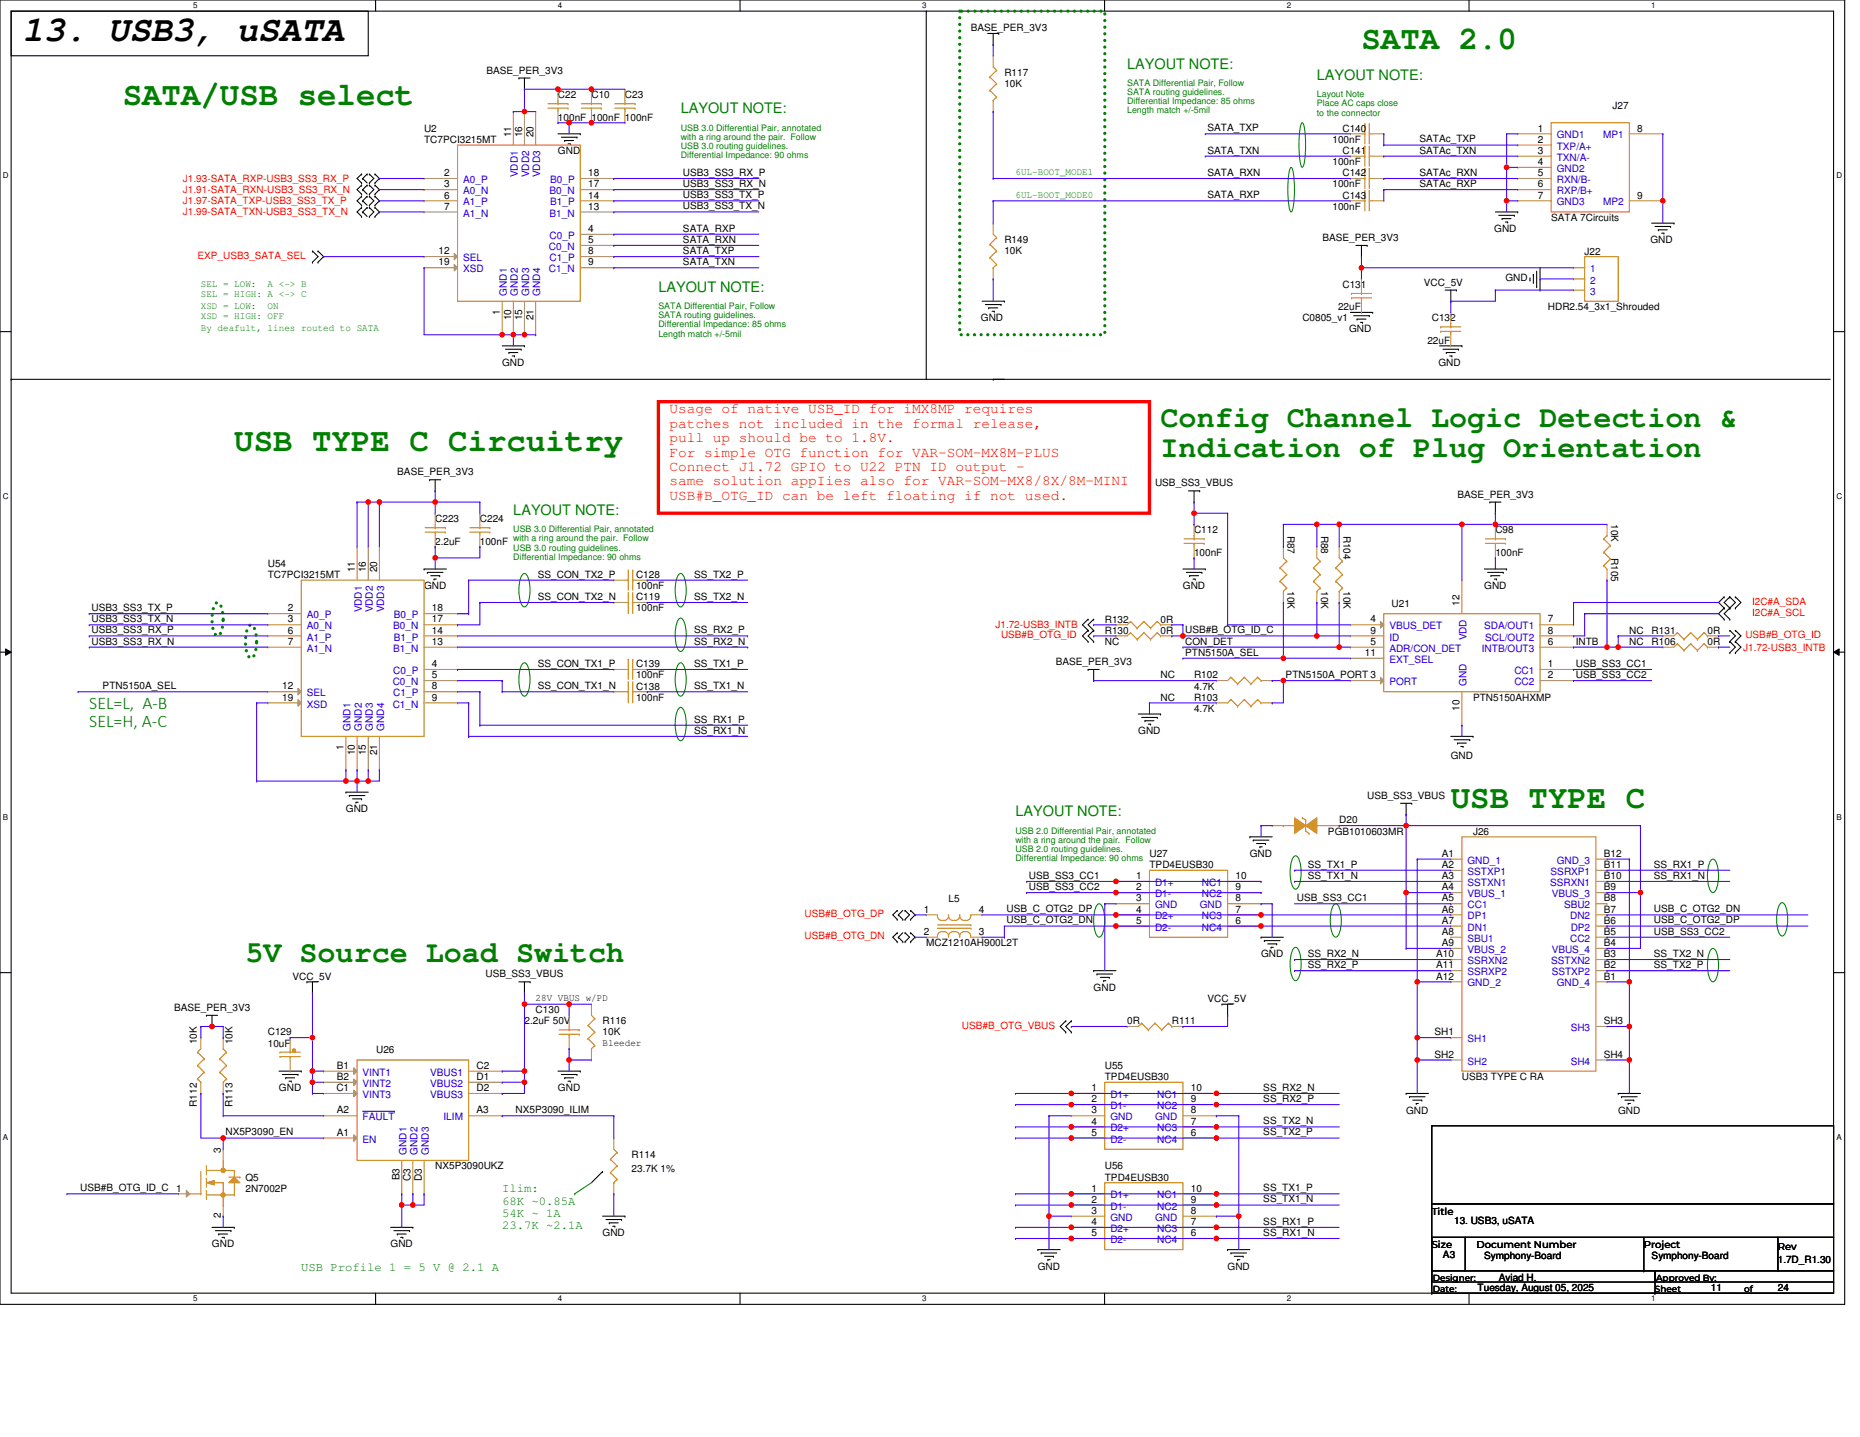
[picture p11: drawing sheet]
<svg xmlns="http://www.w3.org/2000/svg" width="279mm" height="216mm" viewBox="0 0 279 216" stroke-linecap="round" stroke-linejoin="round" font-family="sans-serif">
<defs><g id="words">
<text font-size="5.4" x="3.3" y="6.1">13. USB3, uSATA</text>
<g font-size="4.9" fill="#008000">
<text x="204.5" y="7.4">SATA 2.0</text>
<text x="18.4" y="15.8">SATA/USB select</text>
<text x="35.2" y="67.7">USB TYPE C Circuitry</text>
<text x="217.9" y="121.4">USB TYPE C</text>
</g>
<g font-size="4.5" fill="#008000">
<text x="174.3" y="64.1">Config Channel Logic Detection &amp;</text>
<text x="174.3" y="68.6">Indication of Plug Orientation</text>
<text x="36.9" y="144.6">5V Source Load Switch</text>
</g>
<g font-size="2.7" fill="#008000">
<text x="13.4" y="106.5">SEL=L, A-B</text>
<text x="13.4" y="109.2">SEL=H, A-C</text>
</g>
<g font-size="2.2" fill="#008000">
<text x="169.3" y="10.3">LAYOUT NOTE:</text>
<text x="102.3" y="17">LAYOUT NOTE:</text>
<text x="197.8" y="12">LAYOUT NOTE:</text>
<text x="98.9" y="43.9">LAYOUT NOTE:</text>
<text x="77.1" y="77.4">LAYOUT NOTE:</text>
<text x="152.5" y="122.6">LAYOUT NOTE:</text>
</g>
<g font-size="2.2" fill="#f00">
<text x="100.6" y="62.1">Usage of native USB_ID for iMX8MP requires</text>
<text x="100.6" y="64.3">patches not included in the formal release,</text>
<text x="100.6" y="66.4">pull up should be to 1.8V.</text>
<text x="100.6" y="68.6">For simple OTG function for VAR-SOM-MX8M-PLUS</text>
<text x="100.6" y="70.8">Connect J1.72 GPIO to U22 PTN ID output -</text>
<text x="100.6" y="72.9">same solution appIies also for VAR-SOM-MX8/8X/8M-MINI</text>
<text x="100.6" y="75.1">USB#B_OTG_ID can be left floating if not used.</text>
</g>
<g font-size="1.8" fill="#008000">
<text x="75.4" y="179.2">Ilim:</text>
<text x="75.4" y="181">68K ~0.85A</text>
<text x="75.4" y="182.8">54K ~ 1A</text>
<text x="75.4" y="184.7">23.7K ~2.1A</text>
<text x="45.3" y="190.9">USB Profile 1 = 5 V @ 2.1 A</text>
</g>
<g font-size="1.5">
<text x="145.8" y="4.7">BASE_PER_3V3</text>
<text x="73.1" y="11.1">BASE_PER_3V3</text>
<text x="150.9" y="11.4">R117</text>
<text x="83.8" y="14.8">C22</text>
<text x="88.8" y="14.8">C10</text>
<text x="93.9" y="14.8">C23</text>
<text x="150.9" y="13.1">10K</text>
<text x="242.2" y="16.4">J27</text>
<text x="63.7" y="19.8">U2</text>
<text x="63.7" y="21.5">TC7PCI3215MT</text>
<text x="76.8" y="20.6" transform="rotate(-90 76.8 20.6)">11</text>
<text x="78.4" y="20.6" transform="rotate(-90 78.4 20.6)">16</text>
<text x="80.1" y="20.6" transform="rotate(-90 80.1 20.6)">20</text>
<text x="83.8" y="23.1">GND</text>
<text x="83.8" y="18.1">100nF 100nF 100nF</text>
<text x="181.4" y="19.7">SATA_TXP</text>
<text x="181.4" y="23.1">SATA_TXN</text>
<text x="200.2" y="21.5">100nF</text>
<text x="201.7" y="19.8">C140</text>
<text x="201.7" y="23.1">C141</text>
<text x="213.2" y="21.4">SATAc_TXP</text>
<text x="213.2" y="23.1">SATAc_TXN</text>
<text x="231" y="19.8">1</text>
<text x="231" y="21.4">2</text>
<text x="231" y="23.1">3</text>
<text x="245.9" y="19.8">8</text>
<text x="66.7" y="26.5">2</text>
<text x="66.7" y="28.1">3</text>
<text x="66.7" y="29.8">6</text>
<text x="88.3" y="28.1">17</text>
<text x="88.3" y="29.8">14</text>
<text x="88.3" y="26.5">18</text>
<text x="102.6" y="26.4">USB3_SS3_RX_P</text>
<text x="102.6" y="28.1">USB3_SS3_RX_N</text>
<text x="102.6" y="29.8">USB3_SS3_TX_P</text>
<text x="181.4" y="26.4">SATA_RXN</text>
<text x="181.4" y="29.8">SATA_RXP</text>
<text x="200.2" y="24.8">100nF</text>
<text x="200.2" y="28.2">100nF</text>
<text x="201.7" y="29.8">C143</text>
<text x="201.7" y="26.5">C142</text>
<text x="213.2" y="26.4">SATAc_RXN</text>
<text x="213.2" y="28.1">SATAc_RXP</text>
<text x="231" y="24.8">4</text>
<text x="231" y="26.5">5</text>
<text x="231" y="28.1">6</text>
<text x="231" y="29.8">7</text>
<text x="245.9" y="29.8">9</text>
<text x="66.7" y="31.5">7</text>
<text x="88.3" y="34.9">4</text>
<text x="88.3" y="31.5">13</text>
<text x="102.6" y="31.5">USB3_SS3_TX_N</text>
<text x="102.6" y="34.8">SATA_RXP</text>
<text x="200.2" y="31.5">100nF</text>
<text x="224.5" y="34.9">GND</text>
<text x="233" y="33.2">SATA 7Circuits</text>
<text x="65.9" y="39.9">19</text>
<text x="65.9" y="38.2">12</text>
<text x="88.3" y="38.2">8</text>
<text x="88.3" y="36.5">5</text>
<text x="88.3" y="39.9">9</text>
<text x="102.6" y="36.5">SATA_RXN</text>
<text x="102.6" y="38.2">SATA_TXP</text>
<text x="102.6" y="39.8">SATA_TXN</text>
<text x="150.9" y="36.5">R149</text>
<text x="150.9" y="38.2">10K</text>
<text x="198.6" y="36.2">BASE_PER_3V3</text>
<text x="238" y="38.4">J22</text>
<text x="247.9" y="36.5">GND</text>
<text x="75.1" y="47.3" transform="rotate(-90 75.1 47.3)">1</text>
<text x="201" y="46.6">22uF</text>
<text x="201.7" y="43.3">C131</text>
<text x="213.9" y="42.9">VCC_5V</text>
<text x="226.1" y="42.2">GND</text>
<text x="232.5" y="46.6">HDR2.54_3x1_Shrouded</text>
<text x="76.8" y="48.1" transform="rotate(-90 76.8 48.1)">10</text>
<text x="78.4" y="48.1" transform="rotate(-90 78.4 48.1)">15</text>
<text x="80.1" y="48.1" transform="rotate(-90 80.1 48.1)">21</text>
<text x="147.4" y="48.3">GND</text>
<text x="195.6" y="48.3">C0805_v1</text>
<text x="202.7" y="50">GND</text>
<text x="214.4" y="51.6">22uF</text>
<text x="215.1" y="48.3">C132</text>
<text x="75.4" y="55">GND</text>
<text x="216.1" y="55">GND</text>
<text x="59.7" y="71.4">BASE_PER_3V3</text>
<text x="173.5" y="73.1">USB_SS3_VBUS</text>
<text x="218.9" y="74.8">BASE_PER_3V3</text>
<text x="65.4" y="78.5">C223</text>
<text x="65.4" y="81.8">2.2uF</text>
<text x="72.1" y="78.5">C224</text>
<text x="72.1" y="81.8">100nF</text>
<text x="179.4" y="80.1">C112</text>
<text x="179.4" y="83.5">100nF</text>
<text x="193.4" y="80.5" transform="rotate(90 193.4 80.5)">R87</text>
<text x="198.4" y="80.5" transform="rotate(90 198.4 80.5)">R88</text>
<text x="201.8" y="80.5" transform="rotate(90 201.8 80.5)">R104</text>
<text x="224.6" y="80.1">C98</text>
<text x="224.6" y="83.5">100nF</text>
<text x="242" y="78.8" transform="rotate(90 242 78.8)">10K</text>
<text x="242" y="83.8" transform="rotate(90 242 83.8)">R105</text>
<text x="40.2" y="85.2">U54</text>
<text x="40.2" y="86.8">TC7PCI3215MT</text>
<text x="53.3" y="86" transform="rotate(-90 53.3 86)">11</text>
<text x="55" y="86" transform="rotate(-90 55 86)">16</text>
<text x="56.6" y="86" transform="rotate(-90 56.6 86)">20</text>
<text x="63.7" y="88.5">GND</text>
<text x="80.8" y="86.8">SS_CON_TX2_P</text>
<text x="95.5" y="86.8">C128</text>
<text x="95.5" y="88.5">100nF</text>
<text x="104.3" y="86.8">SS_TX2_P</text>
<text x="177.7" y="88.5">GND</text>
<text x="193.4" y="88.8" transform="rotate(90 193.4 88.8)">10K</text>
<text x="198.4" y="88.8" transform="rotate(90 198.4 88.8)">10K</text>
<text x="201.8" y="88.8" transform="rotate(90 201.8 88.8)">10K</text>
<text x="223" y="88.5">GND</text>
<text x="13.7" y="91.8">USB3_SS3_TX_P</text>
<text x="13.7" y="93.5">USB3_SS3_TX_N</text>
<text x="13.7" y="95.2">USB3_SS3_RX_P</text>
<text x="43.2" y="91.9">2</text>
<text x="43.2" y="93.5">3</text>
<text x="43.2" y="95.2">6</text>
<text x="64.9" y="93.5">17</text>
<text x="64.9" y="95.2">14</text>
<text x="64.9" y="91.9">18</text>
<text x="80.8" y="90.1">SS_CON_TX2_N</text>
<text x="95.5" y="90.2">C119</text>
<text x="95.5" y="91.9">100nF</text>
<text x="104.3" y="90.1">SS_TX2_N</text>
<text x="104.3" y="95.2">SS_RX2_P</text>
<text x="166" y="95.2">R130</text>
<text x="166" y="93.5">R132</text>
<text x="174.3" y="95.2">0R</text>
<text x="174.3" y="93.5">0R</text>
<text x="178" y="95.2">USB#B_OTG_ID_C</text>
<text x="205.8" y="93.5">4</text>
<text x="205.8" y="95.2">9</text>
<text x="209" y="91.2">U21</text>
<text x="219.3" y="91" transform="rotate(-90 219.3 91)">12</text>
<text x="232.5" y="93.5">7</text>
<text x="232.5" y="95.2">8</text>
<text x="244.7" y="95.2">NC</text>
<text x="248.1" y="95.2">R131</text>
<text x="256.5" y="95.2">0R</text>
<text x="13.7" y="96.8">USB3_SS3_RX_N</text>
<text x="43.2" y="96.9">7</text>
<text x="64.9" y="100.2">4</text>
<text x="64.9" y="101.9">5</text>
<text x="64.9" y="96.9">13</text>
<text x="80.8" y="100.2">SS_CON_TX1_P</text>
<text x="95.5" y="100.2">C139</text>
<text x="95.5" y="101.9">100nF</text>
<text x="104.3" y="96.8">SS_RX2_N</text>
<text x="104.3" y="100.2">SS_TX1_P</text>
<text x="158.6" y="99.9">BASE_PER_3V3</text>
<text x="166" y="96.9">NC</text>
<text x="174.3" y="101.9">NC</text>
<text x="178" y="96.8">CON_DET</text>
<text x="178" y="98.5">PTN5150A_SEL</text>
<text x="179.4" y="101.9">R102</text>
<text x="193.1" y="101.9">PTN5150A_PORT 3</text>
<text x="205" y="98.6">11</text>
<text x="205.8" y="96.9">5</text>
<text x="232.5" y="96.9">6</text>
<text x="232.5" y="100.2">1</text>
<text x="232.5" y="101.9">2</text>
<text x="236.7" y="96.9">INTB</text>
<text x="236.7" y="100.2">USB_SS3_CC1</text>
<text x="236.7" y="101.9">USB_SS3_CC2</text>
<text x="244.7" y="96.9">NC</text>
<text x="248.1" y="96.9">R106</text>
<text x="256.5" y="96.9">0R</text>
<text x="15.4" y="103.5">PTN5150A_SEL</text>
<text x="42.4" y="105.3">19</text>
<text x="42.4" y="103.6">12</text>
<text x="64.9" y="103.6">8</text>
<text x="64.9" y="105.3">9</text>
<text x="80.8" y="103.5">SS_CON_TX1_N</text>
<text x="95.5" y="103.6">C138</text>
<text x="95.5" y="105.3">100nF</text>
<text x="104.3" y="103.5">SS_TX1_N</text>
<text x="174.3" y="105.3">NC</text>
<text x="179.4" y="105.3">R103</text>
<text x="179.4" y="107">4.7K</text>
<text x="179.4" y="103.6">4.7K</text>
<text x="219.3" y="106.8" transform="rotate(-90 219.3 106.8)">10</text>
<text x="221.3" y="105.3">PTN5150AHXMP</text>
<text x="51.6" y="112.6" transform="rotate(-90 51.6 112.6)">1</text>
<text x="53.3" y="113.5" transform="rotate(-90 53.3 113.5)">10</text>
<text x="55" y="113.5" transform="rotate(-90 55 113.5)">15</text>
<text x="56.6" y="113.5" transform="rotate(-90 56.6 113.5)">21</text>
<text x="104.3" y="108.6">SS_RX1_P</text>
<text x="104.3" y="110.2">SS_RX1_N</text>
<text x="171" y="110.3">GND</text>
<text x="217.9" y="114">GND</text>
<text x="52" y="122">GND</text>
<text x="199.5" y="125.4">PGB1010603MR</text>
<text x="201.2" y="123.7">D20</text>
<text x="205.4" y="120">USB_SS3_VBUS</text>
<text x="221.3" y="125.4">J26</text>
<text x="172.7" y="128.7">U27</text>
<text x="172.7" y="130.4">TPD4EUSB30</text>
<text x="187.7" y="128.7">GND</text>
<text x="196.5" y="130.4">SS_TX1_P</text>
<text x="216.6" y="128.7">A1</text>
<text x="216.6" y="130.4">A2</text>
<text x="240.9" y="130.4">B11</text>
<text x="240.9" y="128.7">B12</text>
<text x="248.4" y="130.4">SS_RX1_P</text>
<text x="138.8" y="137.1">1</text>
<text x="142.5" y="135.5">L5</text>
<text x="147" y="137.1">4</text>
<text x="151.2" y="137.1">USB_C_OTG2_DP</text>
<text x="154.6" y="132">USB_SS3_CC1</text>
<text x="154.6" y="133.7">USB_SS3_CC2</text>
<text x="170.6" y="132.1">1</text>
<text x="170.6" y="133.8">2</text>
<text x="170.6" y="135.4">3</text>
<text x="170.6" y="137.1">4</text>
<text x="185.6" y="132.1">10</text>
<text x="185.6" y="133.8">9</text>
<text x="185.6" y="135.4">8</text>
<text x="185.6" y="137.1">7</text>
<text x="194.8" y="135.4">USB_SS3_CC1</text>
<text x="196.5" y="132">SS_TX1_N</text>
<text x="216.6" y="132.1">A3</text>
<text x="216.6" y="133.8">A4</text>
<text x="216.6" y="135.4">A5</text>
<text x="216.6" y="137.1">A6</text>
<text x="240.9" y="137.1">B7</text>
<text x="240.9" y="135.4">B8</text>
<text x="240.9" y="133.8">B9</text>
<text x="240.9" y="132.1">B10</text>
<text x="248.4" y="132">SS_RX1_N</text>
<text x="248.4" y="137.1">USB_C_OTG2_DN</text>
<text x="138.8" y="140.5">2</text>
<text x="139.1" y="142.2">MCZ1210AH900L2T</text>
<text x="147" y="140.5">3</text>
<text x="151.2" y="138.7">USB_C_OTG2_DN</text>
<text x="170.6" y="138.8">5</text>
<text x="185.6" y="138.8">6</text>
<text x="189.4" y="143.8">GND</text>
<text x="196.5" y="143.8">SS_RX2_N</text>
<text x="215.7" y="143.8">A10</text>
<text x="216.6" y="138.8">A7</text>
<text x="216.6" y="140.5">A8</text>
<text x="216.6" y="142.1">A9</text>
<text x="240.9" y="143.8">B3</text>
<text x="240.9" y="142.1">B4</text>
<text x="240.9" y="140.5">B5</text>
<text x="240.9" y="138.8">B6</text>
<text x="248.4" y="138.7">USB_C_OTG2_DP</text>
<text x="248.4" y="140.4">USB_SS3_CC2</text>
<text x="248.4" y="143.8">SS_TX2_N</text>
<text x="43.9" y="147.2">VCC_5V</text>
<text x="72.9" y="146.9">USB_SS3_VBUS</text>
<text x="164.3" y="148.9">GND</text>
<text x="196.5" y="145.4">SS_RX2_P</text>
<text x="215.7" y="145.5">A11</text>
<text x="215.7" y="147.2">A12</text>
<text x="240.9" y="147.2">B1</text>
<text x="240.9" y="145.5">B2</text>
<text x="248.4" y="145.4">SS_TX2_P</text>
<text x="26.2" y="151.9">BASE_PER_3V3</text>
<text x="40.2" y="155.6">C129</text>
<text x="78.8" y="153.9">2.2uF 50V</text>
<text x="80.5" y="150.4">28V VBUS w/PD</text>
<text x="80.5" y="152.2">C130</text>
<text x="90.5" y="153.9">R116</text>
<text x="90.5" y="155.6">10K</text>
<text x="169.3" y="153.9">0R</text>
<text x="176" y="153.9">R111</text>
<text x="181.4" y="150.5">VCC_5V</text>
<text x="215.5" y="155.6">SH1</text>
<text x="240.9" y="153.9">SH3</text>
<text x="29.5" y="156.9" transform="rotate(-90 29.5 156.9)">10K</text>
<text x="34.9" y="156.9" transform="rotate(-90 34.9 156.9)">10K</text>
<text x="40.2" y="157.2">10uF</text>
<text x="50.6" y="160.6">B1</text>
<text x="56.5" y="158.3">U26</text>
<text x="71.6" y="160.6">C2</text>
<text x="90.5" y="157.1">Bleeder</text>
<text x="166" y="160.6">U55</text>
<text x="215.5" y="158.9">SH2</text>
<text x="240.9" y="158.9">SH4</text>
<text x="29.5" y="166.3" transform="rotate(-90 29.5 166.3)">R112</text>
<text x="34.9" y="166.3" transform="rotate(-90 34.9 166.3)">R113</text>
<text x="41.9" y="163.9">GND</text>
<text x="50.5" y="163.9">C1</text>
<text x="50.6" y="167.3">A2</text>
<text x="50.6" y="162.3">B2</text>
<text x="71.6" y="167.3">A3</text>
<text x="71.6" y="162.3">D1</text>
<text x="71.6" y="163.9">D2</text>
<text x="77.4" y="167.2">NX5P3090_ILIM</text>
<text x="83.8" y="163.9">GND</text>
<text x="163.9" y="163.9">1</text>
<text x="163.9" y="165.6">2</text>
<text x="163.9" y="167.3">3</text>
<text x="166" y="162.3">TPD4EUSB30</text>
<text x="178.9" y="163.9">10</text>
<text x="178.9" y="165.6">9</text>
<text x="178.9" y="167.3">8</text>
<text x="189.8" y="163.9">SS_RX2_N</text>
<text x="189.8" y="165.6">SS_RX2_P</text>
<text x="211.2" y="167.3">GND</text>
<text x="219.6" y="162.3">USB3 TYPE C RA</text>
<text x="243.1" y="167.3">GND</text>
<text x="33.2" y="173.2" transform="rotate(-90 33.2 173.2)">3</text>
<text x="33.9" y="170.6">NX5P3090_EN</text>
<text x="50.6" y="170.6">A1</text>
<text x="163.9" y="169">4</text>
<text x="163.9" y="170.6">5</text>
<text x="178.9" y="169">7</text>
<text x="178.9" y="170.6">6</text>
<text x="189.8" y="170.6">SS_TX2_P</text>
<text x="189.8" y="168.9">SS_TX2_N</text>
<text x="12.1" y="179">USB#B_OTG_ID_C</text>
<text x="26.5" y="179">1</text>
<text x="36.9" y="177.4">Q5</text>
<text x="36.9" y="179">2N7002P</text>
<text x="60" y="177.4" transform="rotate(-90 60 177.4)">B3</text>
<text x="61.7" y="177.4" transform="rotate(-90 61.7 177.4)">C3</text>
<text x="63.4" y="177.4" transform="rotate(-90 63.4 177.4)">D3</text>
<text x="65.4" y="175.7">NX5P3090UKZ</text>
<text x="94.9" y="174">R114</text>
<text x="94.9" y="176">23.7K 1%</text>
<text x="163.9" y="179">1</text>
<text x="166" y="175.7">U56</text>
<text x="166" y="177.4">TPD4EUSB30</text>
<text x="178.9" y="179">10</text>
<text x="189.8" y="179">SS_TX1_P</text>
<text x="33.2" y="183.1" transform="rotate(-90 33.2 183.1)">2</text>
<text x="90.5" y="185.7">GND</text>
<text x="163.9" y="180.7">2</text>
<text x="163.9" y="182.4">3</text>
<text x="163.9" y="184.1">4</text>
<text x="163.9" y="185.7">5</text>
<text x="178.9" y="180.7">9</text>
<text x="178.9" y="182.4">8</text>
<text x="178.9" y="184.1">7</text>
<text x="178.9" y="185.7">6</text>
<text x="189.8" y="180.7">SS_TX1_N</text>
<text x="189.8" y="184">SS_RX1_P</text>
<text x="189.8" y="185.7">SS_RX1_N</text>
<text x="215.1" y="182.5">Title</text>
<text x="218.4" y="183.9">13. USB3, uSATA</text>
<text x="31.8" y="187.4">GND</text>
<text x="58.7" y="187.4">GND</text>
<text x="155.9" y="190.8">GND</text>
<text x="184.4" y="190.8">GND</text>
<text x="215.1" y="187.6">Size</text>
<text x="216.8" y="188.9">A3</text>
<text x="221.8" y="187.6">Document Number</text>
<text x="223" y="189.1">Symphony-Board</text>
<text x="246.9" y="187.6">Project</text>
<text x="248.1" y="189.1">Symphony-Board</text>
<text x="267" y="189.8">1.7D_R1.30</text>
<text x="267" y="187.7">Rev</text>
<text x="222" y="194">Tuesday, August 05, 2025</text>
<text x="225.1" y="192.4">Aviad H.</text>
<text x="257" y="194">11</text>
<text x="267" y="194">24</text>
</g>
<g font-size="1.5" fill="#00c">
<text x="233.8" y="20.8">GND1</text>
<text x="233.8" y="22.5">TXP/A+</text>
<text x="240.8" y="20.8">MP1</text>
<text x="69.6" y="27.5">A0_P</text>
<text x="69.6" y="29.2">A0_N</text>
<text x="77.8" y="26.6" transform="rotate(-90 77.8 26.6)">VDD1</text>
<text x="79.5" y="26.6" transform="rotate(-90 79.5 26.6)">VDD2</text>
<text x="81.2" y="26.6" transform="rotate(-90 81.2 26.6)">VDD3</text>
<text x="82.5" y="29.2">B0_N</text>
<text x="82.6" y="27.5">B0_P</text>
<text x="233.8" y="24.2">TXN/A-</text>
<text x="233.8" y="25.8">GND2</text>
<text x="233.8" y="27.5">RXN/B-</text>
<text x="233.8" y="29.2">RXP/B+</text>
<text x="69.6" y="30.9">A1_P</text>
<text x="69.6" y="32.5">A1_N</text>
<text x="82.5" y="35.9">C0_P</text>
<text x="82.5" y="32.5">B1_N</text>
<text x="82.6" y="30.9">B1_P</text>
<text x="233.8" y="30.9">GND3</text>
<text x="240.8" y="30.9">MP2</text>
<text x="69.6" y="40.9">XSD</text>
<text x="69.6" y="39.2">SEL</text>
<text x="82.5" y="37.6">C0_N</text>
<text x="82.5" y="40.9">C1_N</text>
<text x="82.5" y="39.2">C1_P</text>
<text x="238.9" y="40.9">1</text>
<text x="76.1" y="44.4" transform="rotate(-90 76.1 44.4)">GND1</text>
<text x="77.8" y="44.4" transform="rotate(-90 77.8 44.4)">GND2</text>
<text x="79.5" y="44.4" transform="rotate(-90 79.5 44.4)">GND3</text>
<text x="81.2" y="44.4" transform="rotate(-90 81.2 44.4)">GND4</text>
<text x="238.9" y="42.6">2</text>
<text x="238.9" y="44.3">3</text>
<text x="46.1" y="92.9">A0_P</text>
<text x="46.1" y="94.6">A0_N</text>
<text x="54.3" y="92" transform="rotate(-90 54.3 92)">VDD1</text>
<text x="56" y="92" transform="rotate(-90 56 92)">VDD2</text>
<text x="57.7" y="92" transform="rotate(-90 57.7 92)">VDD3</text>
<text x="59.1" y="94.6">B0_N</text>
<text x="59.2" y="92.9">B0_P</text>
<text x="208.7" y="94.6">VBUS_DET</text>
<text x="222.9" y="94.6">SDA/OUT1</text>
<text x="46.1" y="96.2">A1_P</text>
<text x="46.1" y="97.9">A1_N</text>
<text x="59.1" y="101.3">C0_P</text>
<text x="59.1" y="97.9">B1_N</text>
<text x="59.2" y="96.2">B1_P</text>
<text x="208.7" y="97.9">ADR/CON_DET</text>
<text x="208.7" y="96.2">ID</text>
<text x="208.7" y="99.6">EXT_SEL</text>
<text x="220.3" y="96.2" transform="rotate(-90 220.3 96.2)">VDD</text>
<text x="222.6" y="97.9">INTB/OUT3</text>
<text x="223.1" y="96.2">SCL/OUT2</text>
<text x="227.5" y="101.3">CC1</text>
<text x="46.1" y="106.3">XSD</text>
<text x="46.1" y="104.6">SEL</text>
<text x="59" y="102.9">C0_N</text>
<text x="59" y="106.3">C1_N</text>
<text x="59.1" y="104.6">C1_P</text>
<text x="208.7" y="102.9">PORT</text>
<text x="220.3" y="103.1" transform="rotate(-90 220.3 103.1)">GND</text>
<text x="227.5" y="102.9">CC2</text>
<text x="52.7" y="109.8" transform="rotate(-90 52.7 109.8)">GND1</text>
<text x="54.3" y="109.8" transform="rotate(-90 54.3 109.8)">GND2</text>
<text x="56" y="109.8" transform="rotate(-90 56 109.8)">GND3</text>
<text x="57.7" y="109.8" transform="rotate(-90 57.7 109.8)">GND4</text>
<text x="220.4" y="129.8">GND_1</text>
<text x="220.4" y="131.4">SSTXP1</text>
<text x="232.9" y="131.4">SSRXP1</text>
<text x="233.8" y="129.8">GND_3</text>
<text x="173.5" y="133.1">D1+</text>
<text x="173.5" y="134.8">D1-</text>
<text x="173.5" y="136.5">GND</text>
<text x="180.2" y="136.5">GND</text>
<text x="180.5" y="133.1">NC1</text>
<text x="180.5" y="134.8">NC2</text>
<text x="220.4" y="133.1">SSTXN1</text>
<text x="220.4" y="134.8">VBUS_1</text>
<text x="220.4" y="136.5">CC1</text>
<text x="232.8" y="133.1">SSRXN1</text>
<text x="233.1" y="134.8">VBUS_3</text>
<text x="234.9" y="136.5">SBU2</text>
<text x="173.5" y="138.1">D2+</text>
<text x="173.5" y="139.8">D2-</text>
<text x="180.5" y="138.1">NC3</text>
<text x="180.5" y="139.8">NC4</text>
<text x="220.4" y="138.1">DP1</text>
<text x="220.4" y="139.8">DN1</text>
<text x="220.4" y="141.5">SBU1</text>
<text x="220.4" y="143.2">VBUS_2</text>
<text x="233.1" y="143.2">VBUS_4</text>
<text x="235.9" y="141.5">CC2</text>
<text x="235.9" y="138.1">DN2</text>
<text x="235.9" y="139.8">DP2</text>
<text x="220.4" y="144.9">SSRXN2</text>
<text x="220.4" y="146.5">SSRXP2</text>
<text x="220.4" y="148.2">GND_2</text>
<text x="233" y="144.9">SSTXN2</text>
<text x="233.1" y="146.5">SSTXP2</text>
<text x="233.8" y="148.2">GND_4</text>
<text x="235.9" y="154.9">SH3</text>
<text x="54.5" y="161.6">VINT1</text>
<text x="64.6" y="161.6">VBUS1</text>
<text x="220.4" y="156.6">SH1</text>
<text x="220.4" y="159.9">SH2</text>
<text x="235.9" y="159.9">SH4</text>
<text x="54.5" y="163.3">VINT2</text>
<text x="54.5" y="165">VINT3</text>
<text x="64.6" y="163.3">VBUS2</text>
<text x="64.6" y="165">VBUS3</text>
<text x="166.8" y="165">D1+</text>
<text x="166.8" y="166.6">D1-</text>
<text x="173.8" y="165">NC1</text>
<text x="173.8" y="166.6">NC2</text>
<text x="54.5" y="171.7">EN</text>
<text x="54.5" y="168.3">FAULT</text>
<text x="61" y="173.5" transform="rotate(-90 61 173.5)">GND1</text>
<text x="62.7" y="173.5" transform="rotate(-90 62.7 173.5)">GND2</text>
<text x="64.4" y="173.5" transform="rotate(-90 64.4 173.5)">GND3</text>
<text x="66.6" y="168.3">ILIM</text>
<text x="166.8" y="168.3">GND</text>
<text x="166.8" y="170">D2+</text>
<text x="166.8" y="171.7">D2-</text>
<text x="173.5" y="168.3">GND</text>
<text x="173.8" y="170">NC3</text>
<text x="173.8" y="171.7">NC4</text>
<text x="166.8" y="180.1">D1+</text>
<text x="166.8" y="181.7">D1-</text>
<text x="166.8" y="183.4">GND</text>
<text x="166.8" y="185.1">D2+</text>
<text x="173.5" y="183.4">GND</text>
<text x="173.8" y="180.1">NC1</text>
<text x="173.8" y="181.7">NC2</text>
<text x="173.8" y="185.1">NC3</text>
<text x="166.8" y="186.8">D2-</text>
<text x="173.8" y="186.8">NC4</text>
</g>
<g font-size="1.5" fill="#f00">
<text x="27.5" y="27.3">J1.93-SATA_RXP-USB3_SS3_RX_P</text>
<text x="27.5" y="29">J1.91-SATA_RXN-USB3_SS3_RX_N</text>
<text x="27.5" y="30.7">J1.97-SATA_TXP-USB3_SS3_TX_P</text>
<text x="27.5" y="32.4">J1.99-SATA_TXN-USB3_SS3_TX_N</text>
<text x="29.7" y="38.9">EXP_USB3_SATA_SEL</text>
<text x="149.5" y="94.4">J1.72-USB3_INTB</text>
<text x="150.4" y="95.9">USB#B_OTG_ID</text>
<text x="262.2" y="95.9">USB#B_OTG_ID</text>
<text x="263.2" y="90.9">I2C#A_SDA</text>
<text x="263.2" y="92.5">I2C#A_SCL</text>
<text x="261.9" y="97.7">J1.72-USB3_INTB</text>
<text x="120.9" y="137.8">USB#B_OTG_DP</text>
<text x="120.9" y="141.1">USB#B_OTG_DN</text>
<text x="144.5" y="154.6">USB#B_OTG_VBUS</text>
</g>
<g font-size="1.5" fill="#008000">
<text x="152.5" y="26.3">6UL-BOOT_MODE1</text>
<text x="152.5" y="29.7">6UL-BOOT_MODE0</text>
<text x="30.2" y="43.1">SEL = LOW:</text>
<text x="30.2" y="44.6">SEL = HIGH: A &lt;-&gt; C</text>
<text x="30.2" y="46.5">XSD = LOW:</text>
<text x="30.2" y="48">XSD = HIGH: OFF</text>
<text x="40.2" y="43.1">A &lt;-&gt; B</text>
<text x="40.2" y="46.5">ON</text>
<text x="30.2" y="49.8">By deafult, lines routed to SATA</text>
</g>
<g font-size="1.3" fill="#008000">
<text x="169.3" y="12.9">SATA Differential Pair, Follow</text>
<text x="169.3" y="14.3">SATA routing guidelines.</text>
<text x="169.3" y="15.7">Differential Impedance: 85 ohms</text>
<text x="169.3" y="17">Length match +/-5mil</text>
<text x="197.8" y="14.6">Layout Note</text>
<text x="197.8" y="16">Place AC caps close</text>
<text x="197.8" y="17.4">to the connector</text>
<text x="102.3" y="19.6">USB 3.0 Differential Pair, annotated</text>
<text x="102.3" y="21">with a ring around the pair. Follow</text>
<text x="102.3" y="22.4">USB 3.0 routing guidelines.</text>
<text x="102.3" y="23.8">Differential Impedance: 90 ohms</text>
<text x="98.9" y="46.5">SATA Differential Pair, Follow</text>
<text x="98.9" y="47.8">SATA routing guidelines.</text>
<text x="98.9" y="49.2">Differential Impedance: 85 ohms</text>
<text x="98.9" y="50.6">Length match +/-5mil</text>
<text x="77.1" y="80">USB 3.0 Differential Pair, annotated</text>
<text x="77.1" y="81.4">with a ring around the pair. Follow</text>
<text x="77.1" y="82.7">USB 3.0 routing guidelines.</text>
<text x="77.1" y="84.1">Differential Impedance: 90 ohms</text>
<text x="152.5" y="125.2">USB 2.0 Differential Pair, annotated</text>
<text x="152.5" y="126.6">with a ring around the pair. Follow</text>
<text x="152.5" y="128">USB 2.0 routing guidelines.</text>
<text x="152.5" y="129.4">Differential Impedance: 90 ohms</text>
</g>
<g font-size="1.3">
<text x="215.2" y="194.1">Date:</text>
<text x="215.2" y="192.4">Designer:</text>
<text x="248.6" y="194.1">Sheet</text>
<text x="248.8" y="192.4">Approved By:</text>
<text x="262" y="194.1">of</text>
</g>
<g font-size="1.2">
<text x="29" y="1.2">5</text>
<text x="83.8" y="1.2">4</text>
<text x="138.5" y="1.2">3</text>
<text x="193.3" y="1.2">2</text>
<text x="248" y="1.2">1</text>
<text x=".4" y="26.8">D</text>
<text x="275.9" y="26.8">D</text>
<text x=".4" y="75">C</text>
<text x="275.9" y="75">C</text>
<text x=".4" y="123.1">B</text>
<text x="275.9" y="123.1">B</text>
<text x=".4" y="171.3">A</text>
<text x="275.9" y="171.3">A</text>
<text x="29" y="195.5">5</text>
<text x="83.8" y="195.5">4</text>
<text x="138.5" y="195.5">3</text>
<text x="193.3" y="195.5">2</text>
<text x="248" y="195.5">1</text>
</g>
</g></defs>
<path d="M0 0h277.1v196h-277.1zM1.7 1.7h273.7v192.6h-273.7z" fill="none" stroke="#000" stroke-width=".16"/>
<g fill="#fff">
<path d="M29 .2h.7v1.3h-.7z"/>
<path d="M29 194.5h.7v1.3h-.7z"/>
</g>
<path d="M56.4 0v1.7M56.4 194.3v1.7" fill="none" stroke="#000" stroke-width=".16"/>
<g fill="#fff">
<path d="M83.8 .2h.7v1.3h-.7z"/>
<path d="M83.8 194.5h.7v1.3h-.7z"/>
</g>
<path d="M111.2 0v1.7M111.2 194.3v1.7" fill="none" stroke="#000" stroke-width=".16"/>
<g fill="#fff">
<path d="M138.5 .2h.7v1.3h-.7z"/>
<path d="M138.5 194.5h.7v1.3h-.7z"/>
</g>
<path d="M165.9 0v1.7M165.9 194.3v1.7" fill="none" stroke="#000" stroke-width=".16"/>
<g fill="#fff">
<path d="M193.3 .2h.7v1.3h-.7z"/>
<path d="M193.3 194.5h.7v1.3h-.7z"/>
</g>
<path d="M220.7 0v1.7M220.7 194.3v1.7" fill="none" stroke="#000" stroke-width=".16"/>
<g fill="#fff">
<path d="M248 .2h.7v1.3h-.7z"/>
<path d="M248 194.5h.7v1.3h-.7z"/>
<path d="M.4 25.7h.9v1.4h-.9z"/>
<path d="M275.9 25.7h.8v1.4h-.8z"/>
<path d="M.4 73.9h.9v1.3h-.9z"/>
<path d="M275.9 73.9h.8v1.3h-.8z"/>
</g>
<path d="M0 49.8h1.7M275.4 49.8h1.7" fill="none" stroke="#000" stroke-width=".16"/>
<g fill="#fff">
<path d="M.4 122.1h.8v1.3h-.8z"/>
<path d="M275.9 122.1h.7v1.3h-.7z"/>
</g>
<path d="M0 98h1.7M275.4 98h1.7" fill="none" stroke="#000" stroke-width=".16"/>
<path d="M.8 97.5l.9 .5-.9 .5zM275.4 98l.9-.5v1z" fill="#000"/>
<path d="M.8 97.5l.9 .5-.9 .5zM275.4 98l.9-.5v1z" fill="none" stroke="#000" stroke-width=".15"/>
<g fill="#fff">
<path d="M.4 170.2h.8v1.3h-.8z"/>
<path d="M275.8 170.2h.8v1.3h-.8z"/>
</g>
<g fill="none" stroke="#000" stroke-width=".16">
<path d="M1.7 1.7h53.6v6.7h-53.6zM77.9 11.7h.1M77.9 11.7h1.7M78.8 13.4h.1M78.8 11.7v1.7M139.1 1.7h.1M139.1 1.7v55.3M148.4 5h1.6M149.2 6.7h.1M149.2 5v1.7M150 5h.1M46.9 37.7h.1"/>
<path d="M46.9 39.4h.1M46.9 37.7l.9 .9-.9 .8M47.8 37.7h.1M47.8 39.4h.1M47.8 37.7l.8 .9-.8 .8M54.3 27.5h.1M54.3 26.2h.1M54.3 29.2h.1M54.3 27.8h.1M54.3 30.8h.1M54.3 29.5h.1M54.3 32.5h.1"/>
<path d="M54.3 31.2h.1M54.3 29.5l-.7 .7 .7 .6M54.3 26.2l-.7 .6 .7 .7M54.3 27.8l-.7 .7 .7 .7M54.3 31.2l-.7 .6 .7 .7M54.5 26.8h.1M54.5 28.5h.1M54.5 30.2h.1M54.5 31.8h.1M54.5 26.8l.6 .7M54.5 28.5l.6 .7M54.5 30.2l.6 .6"/>
<path d="M54.5 31.8l.6 .7M55.1 26.2h.1M55.1 27.8h.1M55.1 29.5h.1M55.1 31.2h.1M55.1 31.2l-.6 .6M55.1 27.8l-.6 .7M55.1 26.2l-.6 .6M55.1 29.5l-.6 .7M55.5 26.2h.1M55.5 27.5h.1M55.5 27.8h.1"/>
<path d="M55.5 29.2h.1M55.5 29.5h.1M55.5 30.8h.1M55.5 31.2h.1M55.5 32.5h.1M55.5 29.5l.7 .7-.7 .6M55.5 26.2l.7 .6-.7 .7M55.5 27.8l.7 .7-.7 .7M55.5 31.2l.7 .6-.7 .7M56.3 26.2h.1M56.3 27.5h.1M56.3 27.8h.1"/>
<path d="M56.3 29.2h.1M56.3 29.5h.1M56.3 30.8h.1M56.3 31.2h.1M56.3 32.5h.1M56.3 29.5l.7 .7-.7 .6M56.3 26.2l.7 .6-.7 .7M56.3 27.8l.7 .7-.7 .7M56.3 31.2l.7 .6-.7 .7M83.8 20.1h3.4M84.3 20.6h2.4M84.8 21.1h.1"/>
<path d="M84.8 21.1h1.4M85.3 21.6h.4M85.7 21.6h.1M86.7 20.6h.1M87.2 20.1h.1M203.7 36.9h1.7M204.5 38.6h.1M204.5 36.9v1.7M205.4 36.9h.1M224.6 31.8h3.4M225.1 32.4h2.4M225.6 32.9h.1"/>
<path d="M225.6 32.9h1.4M226.1 33.4h.4M226.5 33.4h.1M227.5 32.4h.1M228 31.8h.1M248.1 33.5h3.4M248.6 34h2.4M249.1 34.5h.1M249.1 34.5h1.4M249.6 35h.3M249.9 35h.1M251 34h.1"/>
<path d="M251.5 33.5h.1M1.7 57h.1M1.7 57h273.2M75.4 52h3.4M75.9 52.5h2.4M76.4 53h.1M76.4 53h1.4M76.9 53.5h.4M77.3 53.5h.1M78.3 52.5h.1M78.8 52h.1M147.5 45.3h3.4"/>
<path d="M148 45.8h2.4M148.5 46.3h.1M148.5 46.3h1.4M149 46.8h.4M149.2 57h.1M149.4 46.8h.1M150.4 45.8h.1M150.9 45.3h.1M202.8 46.9h3.4M203.3 47.4h2.4M203.8 47.9h.1M203.8 47.9h1.4"/>
<path d="M204.4 48.4h.3M204.7 48.4h.1M205.7 47.4h.1M206.2 46.9h.1M216.2 52h3.4M216.8 52.5h2.3M217.1 43.6h1.7M217.3 53h.1M217.3 53h1.3M217.8 53.5h.3M217.9 45.3h.1M217.9 43.6v1.7"/>
<path d="M218.1 53.5h.1M218.8 43.6h.1M219.1 52.5h.1M219.6 52h.1M229.8 42.1h.1M229.8 41.7v.4M230.3 41.2h.1M230.3 41.2v1.4M230.8 43.1h.1M230.8 40.7v2.4M231.3 43.6h.1M231.3 40.2v3.4"/>
<path d="M64.5 72.1h.1M64.5 72.1h1.7M65.4 73.8h.1M65.4 72.1v1.7M178.5 73.8h1.7M179.4 75.4h.1M179.4 73.8v1.6M180.2 73.8h.1M223.8 75.4h.1M223.8 75.4h1.7M224.6 77.1h.1M224.6 75.4v1.7"/>
<path d="M63.7 85.5h.1M63.7 85.5h3.4M64.2 86h.1M64.2 86h2.3M64.7 86.5h1.4M65.2 87h.1M65.2 87h.3M66.1 86.5h.1M163.4 96.4h.1M163.4 94.7h.1M163.4 93h.1M163.4 94.7l-.8 .8 .8 .9"/>
<path d="M163.4 93l-.8 .9 .8 .8M164.3 94.7h.1M164.3 96.4h.1M164.3 93h.1M164.3 94.7l-.9 .8 .9 .9M164.3 93l-.9 .9 .9 .8M177.7 85.5h3.3M178.2 86h2.3M178.7 86.5h.1M178.7 86.5h1.3M179.2 87h.3M179.5 87h.1"/>
<path d="M180.5 86h.1M181 85.5h.1M223 85.5h3.3M223.5 86h2.3M224 86.5h.1M224 86.5h1.3M224.5 87h.3M224.8 87h.1M225.8 86h.1M226.3 85.5h.1M259 91.4h.1M259 89.7h.1"/>
<path d="M259 93h.1M259 91.4l-.8 .8 .8 .8M259 89.7l-.8 .8 .8 .9M259.8 96.4h.1M259.8 98.1h.1M259.8 94.7h.1M259.8 89.7h.1M259.8 91.4h.1M259.8 93h.1M259.8 96.4l.9 .8-.9 .9M259.8 94.7l.9 .8-.9 .9M259.8 89.7l.9 .8-1.7 1.7 .8 .8"/>
<path d="M259.8 89.7l-.8 .8 .8 .9M260.7 98.1h.1M260.7 96.4h.1M260.7 94.7h.1M260.7 91.4h.1M260.7 89.7h.1M260.7 96.4l.8 .8-.8 .9M260.7 94.7l.8 .8-.8 .9M260.7 89.7l.8 .8-.8 .9M52 119h.1M52 119h3.3M52.5 119.5h.1"/>
<path d="M52.5 119.5h2.3M163.4 100.6h.1M163.4 100.6h1.7M164.3 102.3h.1M164.3 100.6v1.7M171 107.3h3.3M171.5 107.8h2.3M172 108.3h.1M172 108.3h1.3M172.5 108.8h.3M172.8 108.8h.1M173.8 107.8h.1"/>
<path d="M174.3 107.3h.1M217.9 110.6h3.4M218.4 111.1h2.4M218.9 111.6h.1M218.9 111.6h1.4M219.4 112.2h.4M219.8 112.2h.1M220.8 111.1h.1M221.3 110.6h.1M53 120h1.3M53.5 120.5h.1M53.5 120.5h.3"/>
<path d="M54.3 120h.1M134.8 136.8h.1M134.8 138.1h.1M134.8 136.8l-.7 .7 .7 .6M134.9 137.5h.1M134.9 137.5l.7 .6M135.6 138.1h.1M135.6 136.8l-.7 .7M136 138.1h.1M136 136.8h.1M136 136.8l.6 .7-.6 .6M136.8 138.1h.1"/>
<path d="M136.8 136.8h.1M136.8 136.8l.7 .7-.7 .6M187.7 125.7h.1M187.7 125.7h3.4M188.3 126.2h.1M188.3 126.2h2.3M188.8 126.7h1.3M189.3 127.2h.1M189.3 127.2h.3M190.1 126.7h.1M210.4 120.7h1.7M211.2 122.4h.1"/>
<path d="M211.2 120.7v1.7M212.1 120.7h.1M0 146.1h1.7M31 152.5h.1M31 152.5h1.7M31.8 154.2h.1M31.8 152.5v1.7M46.1 147.5h.1M46.1 147.5h1.7M46.9 149.2h.1M46.9 147.5v1.7M77.9 147.5h1.7"/>
<path d="M78.8 149.2h.1M78.8 147.5v1.7M79.6 147.5h.1M134.8 140.1h.1M134.8 141.5h.1M134.8 140.1l-.7 .7 .7 .7M134.9 140.8h.1M134.9 140.8l.7 .7M135.6 141.5h.1M135.6 140.1l-.7 .7M136 141.5h.1M136 140.1h.1"/>
<path d="M136 140.1l.6 .7-.6 .7M136.8 141.5h.1M136.8 140.1h.1M136.8 140.1l.7 .7-.7 .7M160.1 155.1h.1M160.1 153.4h.1M160.1 153.4l-.8 .8 .8 .9M160.9 153.4h.1M160.9 155.1h.1M160.9 153.4l-.8 .8 .8 .9M164.3 145.8h.1M164.3 145.8h3.3"/>
<path d="M164.8 146.3h.1M164.8 146.3h2.3M165.3 146.8h1.3M165.8 147.4h.1M165.8 147.4h.3M166.6 146.8h.1M183.6 150.9h.1M183.6 150.9h1.6M184.4 152.5h.1M184.4 150.9v1.6M189.4 140.8h.1M189.4 140.8h3.4"/>
<path d="M189.9 141.3h.1M189.9 141.3h2.4M190.4 141.8h1.4M190.9 142.3h.1M190.9 142.3h.4M191.8 141.8h.1M275.4 146.1h1.7M41.9 160.9h3.4M42.4 161.4h2.4M42.9 161.9h.1M42.9 161.9h1.3M43.4 162.4h.4"/>
<path d="M43.8 162.4h.1M44.8 161.4h.1M45.3 160.9h.1M83.8 160.9h3.4M84.3 161.4h2.4M84.8 161.9h.1M84.8 161.9h1.4M85.3 162.4h.4M85.7 162.4h.1M86.7 161.4h.1M87.2 160.9h.1M90.5 176h.1"/>
<path d="M90.5 176l-1.7 1.7M211.2 164.3h.1M211.2 164.3h3.4M211.7 164.8h.1M211.7 164.8h2.4M212.2 165.3h1.4M212.7 165.8h.1M212.7 165.8h.4M213.6 165.3h.1M215.1 169.1h60.3v11.8h-60.3zM243.1 164.3h.1M243.1 164.3h3.3"/>
<path d="M243.6 164.8h.1M243.6 164.8h2.3M244.1 165.3h1.3M244.6 165.8h.1M244.6 165.8h.3M245.4 165.3h.1M31.8 184.4h3.4M32.4 184.9h2.3M32.9 185.4h.1M32.9 185.4h1.3M33.4 185.9h.3M33.7 185.9h.1"/>
<path d="M34.7 184.9h.1M35.2 184.4h.1M58.7 184.4h3.3M59.2 184.9h2.3M59.7 185.4h.1M59.7 185.4h1.3M60.2 185.9h.3M60.5 185.9h.1M61.5 184.9h.1M62 184.4h.1M90.5 182.7h3.4M91 183.2h2.4"/>
<path d="M91.5 183.7h.1M91.5 183.7h1.4M92 184.2h.4M92.4 184.2h.1M93.4 183.2h.1M93.9 182.7h.1M155.9 187.7h.1M155.9 187.7h3.4M156.4 188.3h.1M156.4 188.3h2.3M156.9 188.8h1.4M157.4 189.3h.1"/>
<path d="M157.4 189.3h.3M158.3 188.8h.1M184.4 187.7h.1M184.4 187.7h3.3M184.9 188.3h.1M184.9 188.3h2.4M185.4 188.8h1.3M185.9 189.3h.1M185.9 189.3h.3M186.7 188.8h.1M215.1 180.9h60.3v5h-60.3zM215.1 185.9h5v5h-5z"/>
<path d="M215.1 190.9h33.5v1.7h-33.5zM215.1 194.3h.1M215.1 194.3h33.5M215.1 185.9v8.4M220.1 185.9h46.9v5h-46.9zM246.9 190.9h.1M246.9 185.9v5M248.6 190.9h26.8v3.4h-26.8zM248.6 194.3h.1M248.6 192.6h26.8M267 185.9h8.4v5h-8.4zM275.4 192.6h.1"/>
</g>
<g fill="none" stroke="#008000" stroke-width=".16">
<path d="M195.5 18.6l.1-.2a6 6 0 0 1 .5 3.4v1.7a2.47 2.47 0 0 1-.5 1.6 6.1 6.1 0 0 1-.5-3.3l.1-1.7zM193.8 25.3l.1-.2a6 6 0 0 1 .5 3.4v1.7a2.46 2.46 0 0 1-.5 1.6 6.1 6.1 0 0 1-.4-3.3v-1.7zM78.6 86.2h.2a1.35 1.35 0 0 1 .7 1.2 5.2 5.2 0 0 1-.5 3.7l-.2 .1a1.34 1.34 0 0 1-.7-1.3 5.2 5.2 0 0 1 .5-3.7zM78.6 99.7l.2-.1a1.35 1.35 0 0 1 .7 1.2 5.2 5.2 0 0 1-.5 3.7l-.2 .1a1.34 1.34 0 0 1-.7-1.3 5.2 5.2 0 0 1 .5-3.6zM102 86.2h.2a1.35 1.35 0 0 1 .8 1.2 5.2 5.2 0 0 1-.5 3.7l-.3 .1a1.35 1.35 0 0 1-.7-1.3 5.3 5.3 0 0 1 .5-3.7zM102 99.7l.2-.1a1.35 1.35 0 0 1 .8 1.2 5.2 5.2 0 0 1-.5 3.7l-.3 .1a1.35 1.35 0 0 1-.7-1.3 5.3 5.3 0 0 1 .5-3.6zM102 93l.2-.1a1.35 1.35 0 0 1 .8 1.2 5.2 5.2 0 0 1-.5 3.7l-.3 .1a1.35 1.35 0 0 1-.7-1.3 5.3 5.3 0 0 1 .5-3.6zM102 106.4l.2-.1a1.35 1.35 0 0 1 .8 1.2 5.2 5.2 0 0 1-.5 3.7l-.3 .1a1.35 1.35 0 0 1-.7-1.3 5.3 5.3 0 0 1 .5-3.6zM164.9 135.9l.2-.1a1.35 1.35 0 0 1 .7 1.2 5.2 5.2 0 0 1-.5 3.7l-.2 .1a1.35 1.35 0 0 1-.7-1.2 5.3 5.3 0 0 1 .5-3.7zM194.4 128.7l.2-.1a1.35 1.35 0 0 1 .7 1.2 5.2 5.2 0 0 1-.5 3.7l-.2 .1a1.35 1.35 0 0 1-.7-1.3l-.1-.6a4.4 4.4 0 0 1 .6-3zM200.4 135.9l.2-.1a1.35 1.35 0 0 1 .8 1.2 5.2 5.2 0 0 1-.5 3.7l-.3 .1a1.35 1.35 0 0 1-.7-1.2 5.2 5.2 0 0 1 .5-3.7zM257.1 129.2l.2-.1a1.35 1.35 0 0 1 .7 1.2 5.2 5.2 0 0 1-.5 3.7l-.2 .1a1.35 1.35 0 0 1-.7-1.2 5.3 5.3 0 0 1 .5-3.7z"/>
<path d="M267.5 135.7l.2-.1a1.35 1.35 0 0 1 .7 1.3 5.2 5.2 0 0 1-.5 3.6l-.2 .1a1.35 1.35 0 0 1-.7-1.2 5.2 5.2 0 0 1 .5-3.7zM194.4 142.4l.2-.1a1.35 1.35 0 0 1 .7 1.3 5.2 5.2 0 0 1-.5 3.7h-.2a1.35 1.35 0 0 1-.7-1.2l-.1-.6a4.4 4.4 0 0 1 .6-3.1zM257.1 142.6l.2-.1a1.35 1.35 0 0 1 .7 1.2 5.2 5.2 0 0 1-.5 3.7l-.2 .1a1.35 1.35 0 0 1-.7-1.2 5.2 5.2 0 0 1 .5-3.7zM86.3 179.4h.1M88.8 177.7l-2.5 1.7"/>
</g>
<path d="M144.2 1.7h21.8v48.6h-21.8zM32.5 90.6l.2-.1a1.35 1.35 0 0 1 .7 1.3 5.2 5.2 0 0 1-.5 3.6l-.2 .1a1.34 1.34 0 0 1-.7-1.2 5.2 5.2 0 0 1 .5-3.7zM37.5 94l.2-.1a1.35 1.35 0 0 1 .7 1.2 5.2 5.2 0 0 1-.5 3.7l-.2 .1a1.34 1.34 0 0 1-.7-1.3 5.2 5.2 0 0 1 .5-3.6z" fill="none" stroke="#008000" stroke-width=".5" stroke-dasharray="0 1"/>
<path d="M98.9 60.3h73.8v16.8h-73.8z" fill="none" stroke="#f00" stroke-width=".5"/>
<g fill="none" stroke="#cc8006" stroke-width=".16">
<path d="M82.3 16.3h3M82.3 15.6h3M83.8 16.3h.1M83.8 15.6h.1M83.8 15.1v.5M83.8 16.3v.5M85.3 16.3h.1M85.3 15.6h.1M204.5 30.2h.5M205 28.7h.1M205 30.2h.1M205 28.7v3"/>
<path d="M205.7 28.7h.1M205.7 30.2h.1M205.7 28.7v3M205.7 30.2h.5M216.4 49.8h.1M216.4 49.1h.1M216.4 49.8h3M216.4 49.1h3M217.9 49.8h.1M217.9 49.1h.1M217.9 48.6v.5M217.9 49.8v.5"/>
<path d="M33 159.1h.1M33 159.1l1 1M33.5 157.6h.1M33.5 157.6l.5 .5M34 158.1h.1M34 158.1l-1 1M42.1 158.7h.1M42.1 158.1h.1M42.1 158.7h3M42.1 158.1h3M43.6 158.7h.1M43.6 158.7v.6"/>
<path d="M33 161.1h.1M33 161.1l1 1M34 162.1h.1M34 160.1h.1M34 162.1l-.5 .5M34 160.1l-1 1"/>
</g>
<g fill="none" stroke="#a84" stroke-width=".16">
<path d="M83.8 13.4h.1M83.8 18.4h.1M83.8 13.4v1.7M83.8 16.8v1.6M202.8 30.2h.1M202.8 30.2h1.7M206.2 30.2h1.7M207.9 30.2h.1M217.9 46.9h.1M217.9 52h.1M217.9 46.9v1.7M217.9 50.3v1.7"/>
<path d="M33.5 155.9h.1M33.5 155.9v1.7M33.5 164.3h.1M33.5 162.6v1.7"/>
</g>
<circle cx="44.2" cy="157.8" r=".25" fill="#cc8006"/>
<g fill="none" stroke="#cc8006" stroke-width=".16">
<path d="M148.7 36.7h.1M148.7 38.7h.1M148.7 36.7l1 1M148.7 38.7l1 1M149.2 35.2l.5 .5M149.7 35.7h.1M149.7 37.7h.1M149.7 39.7h.1M149.7 35.7l-1 1M149.7 37.7l-1 1M149.7 39.7l-.5 .5M149.2 40.2h.1"/>
<path d="M93.9 87.2h.5M94.4 85.7h.1M94.4 87.2h.1M94.4 85.7v3M95 85.7h.1M95 87.2h.1M95 85.7v3M95 87.2h.5M223.1 81.6h3M223.1 81h3M224.6 81.6h.1M224.6 81h.1"/>
<path d="M224.6 80.5v.5M224.6 81.6v.5M226.1 81.6h.1M226.1 81h.1M140.8 139.5h5M140.8 139h5M140.8 137.5a.83 .83 0 0 0 .8 .8 .83 .83 0 0 0 .9-.8M142.5 137.5a.66 .66 0 0 0 .8 .8M143.3 140a.67 .67 0 0 0-.8 .8M143.3 140a.68 .68 0 0 1 .8 .8M144.1 137.5a.67 .67 0 0 1-.8 .8M144.2 137.5a.82 .82 0 0 0 .8 .8 .82 .82 0 0 0 .8-.8"/>
<path d="M145.8 139.5h.1M145.8 139h.1M43.6 158.1h.1M43.6 157.6v.5M53.6 159.3h16.8v15h-16.8zM140.8 140.8a.83 .83 0 0 1 .8-.8 .83 .83 0 0 1 .9 .7v.1M144.2 140.8a.82 .82 0 0 1 .8-.8 .82 .82 0 0 1 .8 .7v.1M171.5 153.7h.1M171.5 153.7l-.5 .5M171.5 153.7l1 1M172.5 154.7h.1M173.5 153.7h.1"/>
<path d="M173.5 153.7l-1 1M173.5 153.7l1 1M174.5 154.7h.1M175.5 153.7h.1M175.5 153.7l-1 1M175.5 153.7l.5 .5M176 154.2h.1"/>
<circle cx="44.2" cy="157.8" r=".25"/>
</g>
<g fill="none" stroke="#a84" stroke-width=".16">
<path d="M149.2 33.5h.1M149.2 33.5v1.7M149.2 41.9h.1M149.2 40.2v1.7M224.6 78.8h.1M224.6 78.8v1.7M92.2 87.2h.1M92.2 87.2h1.7M95.5 87.2h1.7M97.2 87.2h.1M224.6 83.8h.1M224.6 82.1v1.7"/>
<path d="M139.1 137.5h.1M139.1 137.5h1.7M145.8 137.5h1.7M147.5 137.5h.1M43.6 155.9h.1M43.6 155.9v1.7M43.6 159.3v1.6M139.1 140.8h.1M139.1 140.8h1.7M145.8 140.8h1.7M147.5 140.8h.1M169.3 154.2h.1"/>
<path d="M169.3 154.2h1.7M176 154.2h1.7M177.7 154.2h.1M43.6 160.9h.1"/>
</g>
<path d="M53.1 170.5l.5 .5-.5 .5z" fill="#a84"/>
<path d="M48.6 171h.1M48.6 167.6h.1M48.6 171h5M48.6 167.6h5M53.1 170.5l.5 .5-.5 .5zM70.4 167.6h5M75.4 167.6h.1" fill="none" stroke="#a84" stroke-width=".16"/>
<path d="M54.5 167h4.8M59.3 167h.1" fill="none" stroke="#00c" stroke-width=".15"/>
<path d="M53.1 160.4l.5 .5-.5 .5z" fill="#a84"/>
<path d="M48.6 160.9h.1M48.6 160.9h5M53.1 160.4l.5 .5-.5 .5z" fill="none" stroke="#a84" stroke-width=".16"/>
<path d="M53.1 162.1l.5 .5-.5 .5z" fill="#a84"/>
<path d="M48.6 162.6h.1M48.6 162.6h5M53.1 162.1l.5 .5-.5 .5zM60.3 179.4h.1M60.3 174.3v5.1" fill="none" stroke="#a84" stroke-width=".16"/>
<path d="M53.1 163.8l.5 .5-.5 .5z" fill="#a84"/>
<g fill="none" stroke="#a84" stroke-width=".16">
<path d="M93.9 13.4h.1M93.9 18.4h.1M93.9 13.4v1.7M93.9 16.8v1.6M202.8 20.1h.1M202.8 20.1h1.7M206.2 20.1h1.7M207.9 20.1h.1M228 20.1h.1M228 21.8h.1M228 23.5h.1M228 25.1h.1"/>
<path d="M228 26.8h.1M228 28.5h.1M228 30.2h.1M228 20.1h5M228 21.8h5M228 23.5h5M228 25.1h5M228 26.8h5M228 28.5h5M228 30.2h5M244.8 20.1h5M244.8 30.2h5"/>
<path d="M249.8 20.1h.1M249.8 30.2h.1M179.4 78.8h.1M179.4 78.8v1.7M40.2 92.2h.1M40.2 92.2h5.1M63.7 95.5h5M63.7 93.9h5M68.7 93.9h.1M68.7 95.5h.1M92.2 90.5h.1M92.2 90.5h1.7"/>
<path d="M95.5 90.5h1.7M97.2 90.5h.1M167.6 95.5h.1M167.6 93.9h.1M167.6 95.5h1.7M167.6 93.9h1.7M174.3 95.5h1.7M174.3 93.9h1.7M176 95.5h.1M176 93.9h.1M179.4 83.8h.1M179.4 82.1v1.7"/>
<path d="M192.8 82.1h.1M192.8 90.5h.1M192.8 82.1v1.7M192.8 88.8v1.7M197.8 82.1h.1M197.8 90.5h.1M197.8 82.1v1.7M197.8 88.8v1.7M201.2 82.1h.1M201.2 90.5h.1M201.2 82.1v1.7M201.2 88.8v1.7"/>
<path d="M249.8 95.5h.1M249.8 95.5h1.7M256.5 95.5h1.7M258.2 95.5h.1M52 115.7h.1M52 110.6v5.1M63.7 100.6h5M63.7 103.9h5M68.7 103.9h.1M68.7 100.6h.1M92.2 100.6h.1M92.2 103.9h.1"/>
<path d="M92.2 100.6h1.7M92.2 103.9h1.7M95.5 100.6h1.7M95.5 103.9h1.7M97.2 100.6h.1M97.2 103.9h.1M30.2 155.9h.1M30.2 155.9v1.7M85.5 152.5h.1M85.5 157.6h.1M85.5 152.5v1.7M85.5 155.9v1.7"/>
<path d="M88.8 150.9h.1M88.8 159.3h.1M88.8 150.9v1.6M88.8 157.6v1.7M30.2 164.3h.1M30.2 162.6v1.7M48.6 164.3h.1M48.6 164.3h5M53.1 163.8l.5 .5-.5 .5zM62 179.4h.1M62 174.3v5.1M63.7 179.4h.1"/>
<path d="M63.7 174.3v5.1M70.4 164.3h5M70.4 160.9h5M70.4 162.6h5M75.4 160.9h.1M75.4 162.6h.1M75.4 164.3h.1M160.9 179.4h.1M160.9 179.4h5.1M177.7 179.4h5M182.7 179.4h.1M160.9 181h.1"/>
<path d="M160.9 182.7h.1M160.9 184.4h.1M160.9 186.1h.1M160.9 181h5.1M160.9 182.7h5.1M160.9 184.4h5.1M160.9 186.1h5.1M177.7 181h5M177.7 182.7h5M177.7 184.4h5M177.7 186.1h5M182.7 181h.1"/>
<path d="M182.7 182.7h.1M182.7 184.4h.1M182.7 186.1h.1"/>
</g>
<g fill="none" stroke="#cc8006" stroke-width=".16">
<path d="M92.4 16.3h3M92.4 15.6h3M93.9 16.3h.1M93.9 15.6h.1M93.9 15.1v.5M93.9 16.3v.5M95.4 16.3h.1M95.4 15.6h.1M205 18.6h.1M205 18.6v3M205.7 18.6h.1M205.7 18.6v3"/>
<path d="M233 18.4h11.7v13.4h-11.7zM204.5 20.1h.5M205 20.1h.1M205.7 20.1h.1M205.7 20.1h.5M45.3 87.2h18.4v23.4h-18.4zM93.9 90.5h.5M94.4 99.1h.1M94.4 92h.1M94.4 90.5h.1M94.4 89v3M94.4 99.1v3"/>
<path d="M95 99.1h.1M95 92h.1M95 90.5h.1M95 89v3M95 99.1v3M95 90.5h.5M169.8 95h.1M169.8 93.4h.1M169.8 95l-.5 .5M169.8 95l1 1.1M169.8 93.4l-.5 .5M169.8 93.4l1 1"/>
<path d="M170.8 96.1h.1M170.8 94.4h.1M171.8 95h.1M171.8 93.4h.1M171.8 95l-1 1.1M171.8 95l1 1.1M171.8 93.4l-1 1M171.8 93.4l1 1M172.8 96.1h.1M172.8 94.4h.1M173.8 95h.1M173.8 93.4h.1"/>
<path d="M173.8 95l-1 1.1M173.8 95l.5 .5M173.8 93.4l-1 1M173.8 93.4l.5 .5M174.3 95.5h.1M174.3 93.9h.1M177.9 81.6h3M177.9 81h3M179.4 81.6h.1M179.4 81h.1M179.4 80.5v.5M179.4 81.6v.5"/>
<path d="M180.9 81.6h.1M180.9 81h.1M192.3 85.3h.1M192.3 87.3h.1M192.3 85.3l1 1M192.3 87.3l1 1M192.8 88.8h.1M192.8 83.8l.5 .5M193.3 84.3h.1M193.3 86.3h.1M193.3 88.3h.1M193.3 84.3l-1 1"/>
<path d="M193.3 86.3l-1 1M193.3 88.3l-.5 .5M197.3 85.3h.1M197.3 87.3h.1M197.3 85.3l1 1M197.3 87.3l1 1M197.8 88.8h.1M197.8 83.8l.5 .5M198.3 84.3h.1M198.3 86.3h.1M198.3 88.3h.1M198.3 84.3l-1 1"/>
<path d="M198.3 86.3l-1 1M198.3 88.3l-.5 .5M200.7 85.3h.1M200.7 87.3h.1M200.7 85.3l1 1M200.7 87.3l1 1M201.2 88.8h.1M201.2 83.8l.5 .5M201.7 84.3h.1M201.7 86.3h.1M201.7 88.3h.1M201.7 84.3l-1 1"/>
<path d="M201.7 86.3l-1 1M201.7 88.3l-.5 .5M252 95h.1M252 95l-.5 .5M252 95l1 1.1M253 96.1h.1M254 95h.1M254 95l-1 1.1M254 95l1 1.1M255 96.1h.1M256 95h.1M256 95l-1 1.1"/>
<path d="M256 95l.5 .5M256.5 95.5h.1M93.9 100.6h.5M93.9 103.9h.5M94.4 100.6h.1M94.4 105.4h.1M94.4 103.9h.1M94.4 102.4v3M95 100.6h.1M95 105.4h.1M95 103.9h.1M95 102.4v3"/>
<path d="M95 100.6h.5M95 103.9h.5M29.7 158.1h.1M29.7 158.1l1 1M30.2 157.6l-.5 .5M30.7 159.1h.1M30.7 159.1l-1 1M84 155.4h3M84 154.7h3M85.5 155.4h.1M85.5 154.7h.1M85.5 154.2v.5"/>
<path d="M85.5 155.4v.5M87 155.4h.1M87 154.7h.1M88.3 154.1h.1M88.3 156.1h.1M88.3 154.1l1 1M88.3 156.1l1 1M88.8 157.6h.1M88.8 152.5l.5 .6M89.3 153.1h.1M89.3 155.1h.1M89.3 157.1h.1"/>
<path d="M89.3 153.1l-1 1M89.3 155.1l-1 1M89.3 157.1l-.5 .5M29.7 160.1h.1M29.7 162.1h.1M29.7 160.1l1 1M29.7 162.1l.5 .5M30.2 162.6h.1M30.7 161.1h.1M30.7 161.1l-1 1M166 177.7h11.7v10h-11.7z"/>
</g>
<path d="M44.8 105.1l.5 .5-.5 .5z" fill="#a84"/>
<g fill="none" stroke="#a84" stroke-width=".16">
<path d="M40.2 93.9h.1M40.2 95.5h.1M40.2 93.9h5.1M40.2 95.5h5.1M53.6 82.1h.1M53.6 82.1v5.1M55.3 82.1h.1M55.3 82.1v5.1M57 82.1h.1M57 82.1v5.1M63.7 97.2h5M63.7 92.2h5"/>
<path d="M68.7 97.2h.1M68.7 92.2h.1M40.2 105.6h.1M40.2 105.6h5.1M44.8 105.1l.5 .5-.5 .5zM53.6 115.7h.1M53.6 110.6v5.1M55.3 115.7h.1M55.3 110.6v5.1M63.7 105.6h5M63.7 102.3h5M68.7 102.3h.1"/>
<path d="M68.7 105.6h.1"/>
</g>
<path d="M44.8 103.4l.5 .5-.5 .5z" fill="#a84"/>
<g fill="none" stroke="#a84" stroke-width=".16">
<path d="M236.4 40.2h.1M236.4 41.9h.1M236.4 43.6h.1M236.4 40.2h1.6M236.4 41.9h1.6M236.4 43.6h1.6M40.2 97.2h.1M40.2 97.2h5.1M40.2 103.9h.1M40.2 103.9h5.1M44.8 103.4l.5 .5-.5 .5zM57 115.7h.1"/>
<path d="M57 110.6v5.1M182.7 105.6h.1M182.7 105.6h1.7M189.4 105.6h1.7M191.1 105.6h.1M167.6 132.4h.1M167.6 134.1h.1M167.6 135.8h.1M167.6 137.5h.1M167.6 139.1h.1M167.6 132.4h5.1M167.6 134.1h5.1"/>
<path d="M167.6 135.8h5.1M167.6 137.5h5.1M167.6 139.1h5.1M184.4 132.4h5M184.4 134.1h5M184.4 135.8h5M184.4 137.5h5M184.4 139.1h5M189.4 132.4h.1M189.4 134.1h.1M189.4 135.8h.1M189.4 137.5h.1"/>
<path d="M189.4 139.1h.1M217.9 129.1h.1M217.9 130.8h.1M217.9 132.4h.1M217.9 134.1h.1M217.9 135.8h.1M217.9 137.5h.1M217.9 139.1h.1M217.9 129.1h1.7M217.9 130.8h1.7M217.9 132.4h1.7M217.9 134.1h1.7"/>
<path d="M217.9 135.8h1.7M217.9 137.5h1.7M217.9 139.1h1.7M239.7 129.1h1.7M239.7 130.8h1.7M239.7 132.4h1.7M239.7 134.1h1.7M239.7 135.8h1.7M239.7 137.5h1.7M239.7 139.1h1.7M241.4 139.1h.1M241.4 137.5h.1"/>
<path d="M241.4 135.8h.1M241.4 134.1h.1M241.4 132.4h.1M241.4 130.8h.1M241.4 129.1h.1M217.9 140.8h.1M217.9 142.5h.1M217.9 144.2h.1M217.9 145.8h.1M217.9 147.5h.1M217.9 155.9h.1M217.9 159.3h.1"/>
<path d="M217.9 140.8h1.7M217.9 142.5h1.7M217.9 144.2h1.7M217.9 145.8h1.7M217.9 147.5h1.7M217.9 155.9h1.7M217.9 159.3h1.7M239.7 140.8h1.7M239.7 142.5h1.7M239.7 144.2h1.7M239.7 145.8h1.7M239.7 147.5h1.7"/>
<path d="M239.7 154.2h1.7M239.7 159.3h1.7M241.4 147.5h.1M241.4 145.8h.1M241.4 144.2h.1M241.4 142.5h.1M241.4 140.8h.1M241.4 154.2h.1M241.4 159.3h.1"/>
</g>
<g fill="none" stroke="#cc8006" stroke-width=".16">
<path d="M238 38.6h5.1v6.7h-5.1zM207.9 92.2h23.4v11.7h-23.4zM184.9 105.1h.1M184.9 105.1l-.5 .5M184.9 105.1l1 1M185.9 106.1h.1M186.9 105.1h.1M186.9 105.1l-1 1M186.9 105.1l1 1M187.9 106.1h.1M188.9 105.1h.1M188.9 105.1l-1 1"/>
<path d="M188.9 105.1l.5 .5M189.4 105.6h.1M172.7 130.8h11.7v10h-11.7zM219.6 125.7h20.1v35.2h-20.1z"/>
</g>
<path d="M207.4 101.8l.5 .5-.5 .5z" fill="#a84"/>
<path d="M202.8 102.3h.1M202.8 102.3h5.1M207.4 101.8l.5 .5-.5 .5z" fill="none" stroke="#a84" stroke-width=".16"/>
<path d="M207.4 93.4l.5 .5-.5 .5z" fill="#a84"/>
<g fill="none" stroke="#a84" stroke-width=".16">
<path d="M63.7 26.8h.1M63.7 26.8h5M87.2 28.5h5M87.2 30.2h5M87.2 38.6h5M87.2 35.2h5M92.2 28.5h.1M92.2 30.2h.1M92.2 38.6h.1M92.2 35.2h.1M202.8 23.5h.1M202.8 23.5h1.7"/>
<path d="M206.2 23.5h1.7M207.9 23.5h.1M75.4 50.3h.1M75.4 45.3v5M202.8 93.9h.1M202.8 97.2h.1M202.8 95.5h.1M202.8 98.9h.1M202.8 93.9h5.1M202.8 97.2h5.1M202.8 95.5h5.1M202.8 98.9h5.1"/>
<path d="M207.4 93.4l.5 .5-.5 .5zM219.6 87.2h.1M219.6 87.2v5M231.3 93.9h5.1M231.3 97.2h5.1M231.3 95.5h5.1M236.4 97.2h.1M236.4 93.9h.1M236.4 95.5h.1M249.8 97.2h.1M249.8 97.2h1.7M256.5 97.2h1.7"/>
<path d="M258.2 97.2h.1M219.6 109h.1M219.6 103.9v5.1M231.3 100.6h5.1M231.3 102.3h5.1M236.4 100.6h.1M236.4 102.3h.1"/>
</g>
<g fill="none" stroke="#cc8006" stroke-width=".16">
<path d="M68.7 21.8h18.5v23.5h-18.5zM204.5 23.5h.5M205 22h.1M205 23.5h.1M205 22v3M205.7 22h.1M205.7 23.5h.1M205.7 22v3M205.7 23.5h.5M252 96.7h.1M252 96.7l-.5 .5M252 96.7l1 1"/>
<path d="M253 97.7h.1M254 96.7h.1M254 96.7l-1 1M254 96.7l1 1M255 97.7h.1M256 96.7h.1M256 96.7l-1 1M256 96.7l.5 .5M256.5 97.2h.1"/>
</g>
<path d="M68.2 39.7l.5 .5-.5 .5z" fill="#a84"/>
<g fill="none" stroke="#a84" stroke-width=".16">
<path d="M77.1 16.8h.1M77.1 16.8v5M78.8 16.8h.1M78.8 16.8v5M80.5 16.8h.1M80.5 16.8v5M63.7 28.5h.1M63.7 30.2h.1M63.7 28.5h5M63.7 30.2h5M68.2 39.7l.5 .5-.5 .5zM87.2 36.9h5"/>
<path d="M87.2 31.8h5M87.2 26.8h5M92.2 36.9h.1M92.2 31.8h.1M92.2 26.8h.1M63.7 40.2h.1M63.7 40.2h5M77.1 50.3h.1M77.1 45.3v5M78.8 50.3h.1M78.8 45.3v5M87.2 40.2h5"/>
<path d="M92.2 40.2h.1"/>
</g>
<path d="M68.2 38.1l.5 .5-.5 .5z" fill="#a84"/>
<g fill="none" stroke="#a84" stroke-width=".16">
<path d="M63.7 38.6h.1M63.7 31.8h.1M63.7 38.6h5M63.7 31.8h5M68.2 38.1l.5 .5-.5 .5zM80.5 50.3h.1M80.5 45.3v5M241.4 78.8h.1M241.4 78.8v1.7M241.4 87.2h.1M241.4 85.5v1.7M92.2 171h.1"/>
<path d="M92.2 179.4h.1M92.2 171v1.7M92.2 177.7v1.7"/>
</g>
<g fill="none" stroke="#cc8006" stroke-width=".16">
<path d="M240.9 85h.1M240.9 83h.1M240.9 81h.1M240.9 85l.5 .5M240.9 83l1 1M240.9 81l1 1M241.4 80.5h.1M241.4 80.5l-.5 .5M241.9 84h.1M241.9 82h.1M241.9 84l-1 1M241.9 82l-1 1"/>
<path d="M192.8 124h.1M192.8 124h1.7M196.1 123.2h.1M196.1 123.2v1.7M197.8 124h.1M197.8 124h1.7M91.7 176.2h.1M91.7 174.2h.1M91.7 174.2l1 1M91.7 176.2l1 1M92.2 177.7h.1M92.2 172.7l.5 .5"/>
<path d="M92.7 173.2h.1M92.7 175.2h.1M92.7 177.2h.1M92.7 175.2l-1 1M92.7 177.2l-.5 .5M92.7 173.2l-1 1"/>
</g>
<path d="M196.1 124l1.7-1.1v2.3z" fill-rule="evenodd" fill="#cc8006"/>
<path d="M195.6 122.9h.1M195.6 122.9l.5 .3M196.1 124l1.7-1.1v2.3zM196.1 124.9l.5 .3M196.6 125.2h.1" fill="none" stroke="#cc8006" stroke-width=".16"/>
<path d="M194.5 122.9l1.6 1.1-1.6 1.2z" fill-rule="evenodd" fill="#cc8006"/>
<g fill="none" stroke="#cc8006" stroke-width=".16">
<path d="M87.3 16.3h3M87.3 15.6h3M88.8 16.3h.1M88.8 15.6h.1M88.8 15.1v.5M88.8 16.3v.5M90.3 16.3h.1M90.3 15.6h.1M204.5 26.8h.5M205 25.3h.1M205 26.8h.1M205 25.3v3"/>
<path d="M205.7 25.3h.1M205.7 26.8h.1M205.7 25.3v3M205.7 26.8h.5M203 44.8h.1M203 44.1h.1M203 44.8h3M203 44.1h3M204.5 44.8h.1M204.5 44.1h.1M204.5 43.6v.5M204.5 44.8v.5"/>
<path d="M63.9 80h3M63.9 79.3h3M65.4 80h.1M65.4 79.3h.1M65.4 78.8v.5M65.4 80v.5M66.9 80h.1M66.9 79.3h.1M70.6 80h3M70.6 79.3h3M72.1 80h.1M72.1 79.3h.1"/>
<path d="M72.1 78.8v.5M72.1 80v.5M73.6 80h.1M73.6 79.3h.1M184.9 101.7h.1M184.9 101.7l-.5 .6M184.9 101.7l1 1.1M185.9 102.8h.1M186.9 101.7h.1M186.9 101.7l-1 1.1M186.9 101.7l1 1.1M187.9 102.8h.1"/>
<path d="M188.9 101.7h.1M188.9 101.7l-1 1.1M188.9 101.7l.5 .6M189.4 102.3h.1M194.5 122.9l1.6 1.1-1.6 1.2zM166 162.6h11.7v10.1h-11.7z"/>
</g>
<g fill="none" stroke="#a84" stroke-width=".16">
<path d="M88.8 13.4h.1M88.8 18.4h.1M88.8 13.4v1.7M88.8 16.8v1.6M202.8 26.8h.1M202.8 26.8h1.7M206.2 26.8h1.7M207.9 26.8h.1M204.5 41.9h.1M204.5 46.9h.1M204.5 41.9v1.7M204.5 45.3v1.6"/>
<path d="M65.4 77.1h.1M65.4 77.1v1.7M72.1 77.1h.1M72.1 77.1v1.7M65.4 82.1h.1M65.4 80.5v1.6M72.1 82.1h.1M72.1 80.5v1.6M182.7 102.3h.1M182.7 102.3h1.7M189.4 102.3h1.7M191.1 102.3h.1"/>
<path d="M191.1 124h.1M191.1 124h1.7M199.5 124h1.7M201.2 124h.1M160.9 164.3h.1M160.9 166h.1M160.9 167.6h.1M160.9 169.3h.1M160.9 171h.1M160.9 164.3h5.1M160.9 166h5.1M160.9 167.6h5.1"/>
<path d="M160.9 169.3h5.1M160.9 171h5.1M177.7 164.3h5M177.7 166h5M177.7 167.6h5M177.7 169.3h5M177.7 171h5M182.7 164.3h.1M182.7 166h.1M182.7 167.6h.1M182.7 169.3h.1M182.7 171h.1"/>
</g>
<path d="M35.2 176.9l.8 .8h-1.6z" fill="#cc8006"/>
<g fill="none" stroke="#cc8006" stroke-width=".16">
<path d="M28.5 179.4h.1M28.5 179.4h1.7M30.2 179.4h.1M30.2 176v3.4M31 178.9h.1M31 177h.1M31 175.2h.1M31 175.9h.1M31 175.2v1.3M31 177v1.4M31 178.9v1.3M31 179.5h4.2"/>
<path d="M31 175.9h4.2M31.8 177.7h1.7M33.5 175.9h.1M33.5 177.7h.1M33.5 174.3v1.6M33.5 177.7v3.3M34.4 176.9h1.6M35.2 176.9l.8 .8h-1.6zM35.2 179.5h.1M35.2 177.7h.1M35.2 175.9h.1M35.2 175.9v1"/>
<path d="M35.2 177.7v1.8M36 176.9h.1M33.5 181h.1"/>
</g>
<path d="M31 177.7l1.2-.3v.6z" fill="#cc8006"/>
<path d="M31 177.7l1.2-.3v.6z" fill="none" stroke="#cc8006" stroke-width=".16"/>
<circle cx="33.5" cy="175.8" r=".33" fill="#cc8006"/>
<circle cx="33.5" cy="175.8" r=".33" fill="none" stroke="#cc8006" stroke-width=".16"/>
<circle cx="33.5" cy="179.5" r=".33" fill="#cc8006"/>
<circle cx="33.5" cy="179.5" r=".33" fill="none" stroke="#cc8006" stroke-width=".16"/>
<path d="M33.5 172.7h.1M33.5 172.7v1.6" fill="none" stroke="#a84" stroke-width=".16"/>
<path d="M28 178.9l.5 .5-.5 .5z" fill="#a84"/>
<path d="M149.2 8.4h.1M149.2 16.8h.1M149.2 8.4v1.7M149.2 15.1v1.7M26.8 179.4h.1M26.8 179.4h1.7M28 178.9l.5 .5-.5 .5zM33.5 182.7h.1M33.5 181v1.7" fill="none" stroke="#a84" stroke-width=".16"/>
<path d="M148.7 11.6h.1M148.7 13.6h.1M148.7 11.6l1 1M148.7 13.6l1 1M149.2 15.1h.1M149.2 10.1l.5 .5M149.7 10.6h.1M149.7 12.6h.1M149.7 14.6h.1M149.7 10.6l-1 1M149.7 12.6l-1 1M149.7 14.6l-.5 .5" fill="none" stroke="#cc8006" stroke-width=".16"/>
<path d="M201.2 124h.1M211.2 122.4h.1M211.2 122.4v1.6h-10" fill="none" stroke="#4200ff" stroke-width=".16"/>
<circle cx="211.2" cy="124" r=".33" fill="#f00"/>
<circle cx="211.2" cy="124" r=".33" fill="none" stroke="#f00" stroke-width=".16"/>
<g fill="none" stroke="#4200ff" stroke-width=".16">
<path d="M194.5 130.8h.1M194.5 132.4h.1M194.5 130.8h23.4M194.5 132.4h23.4M211.2 124h.1M211.2 134.1h.1M211.2 124h35.2M211.2 124v18.5M212.9 129.1h.1M212.9 129.1h5M212.9 129.1v18.4M241.4 130.8h.1"/>
<path d="M241.4 132.4h.1M241.4 129.1h3.4M241.4 130.8h18.4M241.4 132.4h18.4M244.8 129.1h.1M244.8 129.1v18.4M246.4 124h.1M246.4 124v10.1"/>
</g>
<circle cx="211.2" cy="134.1" r=".33" fill="#f00"/>
<circle cx="211.2" cy="134.1" r=".33" fill="none" stroke="#f00" stroke-width=".16"/>
<path d="M211.2 134.1h.1M211.2 134.1h6.7M241.4 134.1h.1M241.4 134.1h5" fill="none" stroke="#4200ff" stroke-width=".16"/>
<circle cx="246.4" cy="134.1" r=".33" fill="#f00"/>
<circle cx="246.4" cy="134.1" r=".33" fill="none" stroke="#f00" stroke-width=".16"/>
<g fill="none" stroke="#4200ff" stroke-width=".16">
<path d="M137.5 137.5h.1M137.5 137.5h1.6M147.5 137.5h20.1M150.9 139.1h.1M150.9 139.1h16.7M150.9 139.1v1.7M166 135.8h.1M166 135.8h1.6M166 135.8v10M167.6 137.5h.1M167.6 139.1h.1M189.4 135.8h.1"/>
<path d="M189.4 135.8h1.7M191.1 135.8h.1M191.1 135.8v5M194.5 135.8h23.4M217.9 135.8h.1M241.4 137.5h.1M241.4 139.1h.1M241.4 137.5h30.2M241.4 139.1h30.2M246.4 134.1h.1M246.4 134.1v8.4h-5M137.5 140.8h.1"/>
<path d="M137.5 140.8h1.6M147.5 140.8h3.4M150.9 140.8h.1M194.5 144.2h.1M194.5 145.8h.1M194.5 144.2h23.4M194.5 145.8h23.4M211.2 142.5h.1M211.2 142.5h6.7M212.9 147.5h.1M212.9 147.5v8.4M241.4 140.8h.1"/>
<path d="M241.4 142.5h.1M241.4 144.2h.1M241.4 145.8h.1M241.4 140.8h18.4M241.4 144.2h18.4M241.4 145.8h18.4"/>
</g>
<circle cx="212.9" cy="155.9" r=".33" fill="#f00"/>
<circle cx="212.9" cy="155.9" r=".33" fill="none" stroke="#f00" stroke-width=".16"/>
<circle cx="212.9" cy="147.5" r=".33" fill="#f00"/>
<circle cx="212.9" cy="147.5" r=".33" fill="none" stroke="#f00" stroke-width=".16"/>
<path d="M212.9 147.5h.1M212.9 147.5h5M241.4 147.5h3.4M244.8 147.5h.1M244.8 147.5v6.7" fill="none" stroke="#4200ff" stroke-width=".16"/>
<circle cx="244.7" cy="154.2" r=".33" fill="#f00"/>
<circle cx="244.7" cy="154.2" r=".33" fill="none" stroke="#f00" stroke-width=".16"/>
<circle cx="244.7" cy="147.5" r=".33" fill="#f00"/>
<circle cx="244.7" cy="147.5" r=".33" fill="none" stroke="#f00" stroke-width=".16"/>
<path d="M212.9 155.9h.1M212.9 159.3h.1M212.9 155.9h5M212.9 155.9v8.4M241.4 154.2h3.4M244.8 154.2h.1M244.8 154.2v5.1" fill="none" stroke="#4200ff" stroke-width=".16"/>
<circle cx="212.9" cy="159.2" r=".33" fill="#f00"/>
<circle cx="212.9" cy="159.2" r=".33" fill="none" stroke="#f00" stroke-width=".16"/>
<path d="M212.9 159.3h.1M212.9 159.3h5M241.4 159.3h3.4M244.8 159.3h.1" fill="none" stroke="#4200ff" stroke-width=".16"/>
<circle cx="244.7" cy="159.2" r=".33" fill="#f00"/>
<circle cx="244.7" cy="159.2" r=".33" fill="none" stroke="#f00" stroke-width=".16"/>
<path d="M197.8 78.8h.1M197.8 78.8h3.4M197.8 78.8v3.3M244.8 159.3h.1M244.8 159.3v5" fill="none" stroke="#4200ff" stroke-width=".16"/>
<circle cx="197.8" cy="78.8" r=".33" fill="#f00"/>
<circle cx="197.8" cy="78.8" r=".33" fill="none" stroke="#f00" stroke-width=".16"/>
<path d="M201.2 78.8h.1M201.2 78.8v3.3M201.2 78.8h18.4" fill="none" stroke="#4200ff" stroke-width=".16"/>
<circle cx="219.6" cy="78.8" r=".33" fill="#f00"/>
<circle cx="219.6" cy="78.8" r=".33" fill="none" stroke="#f00" stroke-width=".16"/>
<circle cx="201.2" cy="78.8" r=".33" fill="#f00"/>
<circle cx="201.2" cy="78.8" r=".33" fill="none" stroke="#f00" stroke-width=".16"/>
<path d="M219.6 78.8h.1M219.6 78.8v8.4M219.6 78.8h21.8M224.6 78.8h.1" fill="none" stroke="#4200ff" stroke-width=".16"/>
<circle cx="224.6" cy="78.8" r=".33" fill="#f00"/>
<circle cx="224.6" cy="78.8" r=".33" fill="none" stroke="#f00" stroke-width=".16"/>
<path d="M224.6 83.8h.1M224.6 83.8v1.7M43.6 155.9h.1M43.6 155.9h3.3M46.9 149.2h.1M46.9 155.9h.1M46.9 149.2v11.7M78.8 149.2h.1M78.8 149.2v1.7" fill="none" stroke="#4200ff" stroke-width=".16"/>
<circle cx="46.9" cy="160.9" r=".33" fill="#f00"/>
<circle cx="46.9" cy="160.9" r=".33" fill="none" stroke="#f00" stroke-width=".16"/>
<circle cx="46.9" cy="155.9" r=".33" fill="#f00"/>
<circle cx="46.9" cy="155.9" r=".33" fill="none" stroke="#f00" stroke-width=".16"/>
<path d="M78.8 150.9h.1M78.8 150.9v10" fill="none" stroke="#4200ff" stroke-width=".16"/>
<circle cx="78.8" cy="160.9" r=".33" fill="#f00"/>
<circle cx="78.8" cy="160.9" r=".33" fill="none" stroke="#f00" stroke-width=".16"/>
<circle cx="78.8" cy="150.9" r=".33" fill="#f00"/>
<circle cx="78.8" cy="150.9" r=".33" fill="none" stroke="#f00" stroke-width=".16"/>
<path d="M78.8 150.9h.1M78.8 150.9h10M85.5 150.9h.1" fill="none" stroke="#4200ff" stroke-width=".16"/>
<circle cx="85.5" cy="150.9" r=".33" fill="#f00"/>
<circle cx="85.5" cy="150.9" r=".33" fill="none" stroke="#f00" stroke-width=".16"/>
<path d="M192.8 90.5h.1M192.8 90.5v8.4M197.8 90.5h.1M197.8 90.5v5M201.2 90.5h.1M201.2 90.5v6.7M241.4 87.2h.1M241.4 87.2v10M85.5 150.9h.1M85.5 150.9v1.6" fill="none" stroke="#4200ff" stroke-width=".16"/>
<circle cx="241.4" cy="97.2" r=".33" fill="#f00"/>
<circle cx="241.4" cy="97.2" r=".33" fill="none" stroke="#f00" stroke-width=".16"/>
<path d="M176 95.5h.1M176 95.5h1.7M197.8 95.5h.1M197.8 95.5h5M85.5 157.6h.1M85.5 159.3h.1M85.5 157.6v3.3M85.5 159.3h3.3" fill="none" stroke="#4200ff" stroke-width=".16"/>
<circle cx="85.5" cy="159.2" r=".33" fill="#f00"/>
<circle cx="85.5" cy="159.2" r=".33" fill="none" stroke="#f00" stroke-width=".16"/>
<path d="M177.7 97.2h.1M177.7 97.2h23.5" fill="none" stroke="#4200ff" stroke-width=".16"/>
<circle cx="201.2" cy="97.2" r=".33" fill="#f00"/>
<circle cx="201.2" cy="97.2" r=".33" fill="none" stroke="#f00" stroke-width=".16"/>
<g fill="none" stroke="#4200ff" stroke-width=".16">
<path d="M177.7 98.9h.1M177.7 98.9h15.1M201.2 97.2h.1M201.2 97.2h1.6M236.4 97.2h.1M236.4 97.2h6.7M241.4 97.2h.1M30.2 164.3h.1M30.2 164.3v6.7M46.9 160.9h.1M46.9 160.9v1.7M46.9 160.9h1.7"/>
<path d="M75.4 160.9h.1M75.4 160.9h3.4M78.8 160.9h.1M78.8 160.9v1.7"/>
</g>
<circle cx="192.8" cy="98.9" r=".33" fill="#f00"/>
<circle cx="192.8" cy="98.9" r=".33" fill="none" stroke="#f00" stroke-width=".16"/>
<path d="M192.8 98.9h.1M192.8 98.9h10M46.9 162.6h.1M46.9 162.6v1.7M46.9 162.6h1.7" fill="none" stroke="#4200ff" stroke-width=".16"/>
<circle cx="46.9" cy="162.6" r=".33" fill="#f00"/>
<circle cx="46.9" cy="162.6" r=".33" fill="none" stroke="#f00" stroke-width=".16"/>
<path d="M75.4 162.6h.1M75.4 162.6h3.4M78.8 162.6h.1M78.8 162.6v1.7" fill="none" stroke="#4200ff" stroke-width=".16"/>
<circle cx="78.8" cy="162.6" r=".33" fill="#f00"/>
<circle cx="78.8" cy="162.6" r=".33" fill="none" stroke="#f00" stroke-width=".16"/>
<path d="M164.3 102.3h.1M164.3 102.3h18.4M191.1 102.3h.1M191.1 102.3h1.7M236.4 100.6h.1M236.4 100.6h11.7M46.9 164.3h.1M46.9 164.3h1.7M75.4 164.3h.1M75.4 164.3h3.4" fill="none" stroke="#4200ff" stroke-width=".16"/>
<circle cx="192.8" cy="102.2" r=".33" fill="#f00"/>
<circle cx="192.8" cy="102.2" r=".33" fill="none" stroke="#f00" stroke-width=".16"/>
<g fill="none" stroke="#4200ff" stroke-width=".16">
<path d="M172.7 105.6h.1M172.7 105.6h10M172.7 105.6v1.7M191.1 105.6h.1M192.8 102.3h.1M192.8 102.3v3.3h-1.7M192.8 102.3h10M219.6 109h.1M219.6 109v1.6M236.4 102.3h.1M236.4 102.3h11.7M10.1 179.4h.1"/>
<path d="M10.1 179.4h16.7M30.2 171h3.3M33.5 164.3h.1M33.5 167.6h.1M33.5 171h.1M33.5 164.3v3.3M33.5 171v1.7M33.5 167.6h15.1M60.3 179.4h.1M60.3 179.4v1.6M62 179.4h.1M62 179.4v1.6"/>
<path d="M75.4 167.6h.1M75.4 167.6h16.8M92.2 167.6h.1M92.2 167.6v3.4"/>
</g>
<circle cx="62" cy="181" r=".33" fill="#f00"/>
<circle cx="62" cy="181" r=".33" fill="none" stroke="#f00" stroke-width=".16"/>
<path d="M63.7 179.4h.1M63.7 179.4v1.6M92.2 179.4h.1M92.2 179.4v3.3M60.3 181h.1M60.3 181v3.4" fill="none" stroke="#4200ff" stroke-width=".16"/>
<circle cx="60.3" cy="181" r=".33" fill="#f00"/>
<circle cx="60.3" cy="181" r=".33" fill="none" stroke="#f00" stroke-width=".16"/>
<path d="M77.1 50.3h.1M77.1 50.3v1.7M30.2 154.2h.1M30.2 154.2h1.6M30.2 154.2v1.7M31.8 154.2h.1M33.5 182.7h.1M33.5 182.7v1.7M60.3 181h.1M60.3 181h3.4M62 181h.1" fill="none" stroke="#4200ff" stroke-width=".16"/>
<circle cx="77.1" cy="50.3" r=".33" fill="#f00"/>
<circle cx="77.1" cy="50.3" r=".33" fill="none" stroke="#f00" stroke-width=".16"/>
<path d="M63.7 50.3h11.7M75.4 50.3h.1" fill="none" stroke="#4200ff" stroke-width=".16"/>
<circle cx="75.4" cy="50.3" r=".33" fill="#f00"/>
<circle cx="75.4" cy="50.3" r=".33" fill="none" stroke="#f00" stroke-width=".16"/>
<path d="M77.1 50.3h1.7M78.8 50.3h.1" fill="none" stroke="#4200ff" stroke-width=".16"/>
<circle cx="78.8" cy="50.3" r=".33" fill="#f00"/>
<circle cx="78.8" cy="50.3" r=".33" fill="none" stroke="#f00" stroke-width=".16"/>
<path d="M77.1 16.8h.1M77.1 16.8h3.4M78.8 16.8h.1M78.8 13.4h.1M78.8 13.4v3.4" fill="none" stroke="#4200ff" stroke-width=".16"/>
<circle cx="78.8" cy="16.8" r=".33" fill="#f00"/>
<circle cx="78.8" cy="16.8" r=".33" fill="none" stroke="#f00" stroke-width=".16"/>
<path d="M78.8 13.4h.1M78.8 13.4h10M83.8 13.4h.1" fill="none" stroke="#4200ff" stroke-width=".16"/>
<circle cx="88.8" cy="13.4" r=".33" fill="#f00"/>
<circle cx="88.8" cy="13.4" r=".33" fill="none" stroke="#f00" stroke-width=".16"/>
<circle cx="83.8" cy="13.4" r=".33" fill="#f00"/>
<circle cx="83.8" cy="13.4" r=".33" fill="none" stroke="#f00" stroke-width=".16"/>
<path d="M83.8 18.4h.1M83.8 18.4h5M85.5 18.4h.1M85.5 18.4v1.7" fill="none" stroke="#4200ff" stroke-width=".16"/>
<circle cx="88.8" cy="18.4" r=".33" fill="#f00"/>
<circle cx="88.8" cy="18.4" r=".33" fill="none" stroke="#f00" stroke-width=".16"/>
<circle cx="85.5" cy="18.4" r=".33" fill="#f00"/>
<circle cx="85.5" cy="18.4" r=".33" fill="none" stroke="#f00" stroke-width=".16"/>
<path d="M88.8 13.4h.1M88.8 18.4h.1M88.8 13.4h5.1M88.8 18.4h5.1M48.6 38.6h.1M48.6 38.6h15.1M204.5 38.6h.1M204.5 38.6v1.6M63.7 40.2h.1M63.7 40.2v10.1M204.5 40.2h.1M204.5 40.2h31.9" fill="none" stroke="#4200ff" stroke-width=".16"/>
<circle cx="204.5" cy="40.2" r=".33" fill="#f00"/>
<circle cx="204.5" cy="40.2" r=".33" fill="none" stroke="#f00" stroke-width=".16"/>
<g fill="none" stroke="#4200ff" stroke-width=".16">
<path d="M149.2 26.8h.1M149.2 30.2h.1M149.2 26.8h53.6M149.2 30.2h53.6M181 20.1h.1M181 23.5h.1M181 20.1h21.8M181 23.5h21.8M207.9 20.1h.1M207.9 21.8h.1M207.9 23.5h.1M207.9 26.8h.1"/>
<path d="M207.9 28.5h.1M207.9 20.1v1.7M207.9 28.5v1.7M207.9 21.8h20.1M207.9 23.5h20.1M207.9 26.8h20.1M207.9 28.5h20.1M226.3 20.1h.1M226.3 25.1h.1M226.3 20.1h1.7M226.3 20.1v10.1M226.3 25.1h1.7"/>
<path d="M204.5 40.2h.1M204.5 40.2v1.7M217.9 45.3h.1M217.9 45.3v1.6M224.6 43.6h.1M224.6 43.6h11.8M224.6 43.6v1.7h-6.7M231.3 41.9h.1M231.3 41.9h5.1"/>
</g>
<circle cx="226.3" cy="30.2" r=".33" fill="#f00"/>
<circle cx="226.3" cy="30.2" r=".33" fill="none" stroke="#f00" stroke-width=".16"/>
<circle cx="226.3" cy="25.1" r=".33" fill="#f00"/>
<circle cx="226.3" cy="25.1" r=".33" fill="none" stroke="#f00" stroke-width=".16"/>
<path d="M226.3 30.2h.1M226.3 30.2h1.7M226.3 30.2v1.6M249.8 20.1h.1M249.8 20.1v10.1" fill="none" stroke="#4200ff" stroke-width=".16"/>
<circle cx="249.8" cy="30.2" r=".33" fill="#f00"/>
<circle cx="249.8" cy="30.2" r=".33" fill="none" stroke="#f00" stroke-width=".16"/>
<g fill="none" stroke="#4200ff" stroke-width=".16">
<path d="M149.2 16.8h.1M149.2 16.8v10M57 30.2h.1M57 31.8h.1M57 26.8h.1M57 28.5h.1M57 30.2h6.7M57 31.8h6.7M57 26.8h6.7M57 28.5h6.7M92.2 26.8h.1M92.2 28.5h.1"/>
<path d="M92.2 30.2h.1M92.2 31.8h.1M92.2 35.2h.1M92.2 36.9h.1M92.2 38.6h.1M92.2 30.2h21.8M92.2 31.8h21.8M92.2 26.8h21.8M92.2 28.5h21.8M92.2 35.2h21.8M92.2 36.9h21.8M92.2 38.6h21.8"/>
<path d="M249.8 30.2h.1M249.8 30.2v3.3M92.2 40.2h.1M92.2 40.2h21.8M179.4 77.1h.1M179.4 77.1h5M184.4 77.1h.1M184.4 77.1v16.8M224.6 77.1h.1M224.6 77.1v1.7M164.3 95.5h.1M164.3 95.5h3.3"/>
<path d="M184.4 93.9h.1M184.4 93.9h18.4M258.2 97.2h.1M258.2 95.5h.1M258.2 97.2h1.6M258.2 95.5h1.6M160.9 154.2h.1M160.9 154.2h8.4M177.7 154.2h.1M184.4 152.5h.1M184.4 152.5v1.7h-6.7"/>
</g>
<circle cx="179.4" cy="77.1" r=".33" fill="#f00"/>
<circle cx="179.4" cy="77.1" r=".33" fill="none" stroke="#f00" stroke-width=".16"/>
<path d="M176 93.9h.1M176 93.9h1.7M177.7 93.9h.1M177.7 95.5h.1M177.7 93.9v1.6M177.7 95.5h20.1" fill="none" stroke="#4200ff" stroke-width=".16"/>
<circle cx="197.8" cy="95.5" r=".33" fill="#f00"/>
<circle cx="197.8" cy="95.5" r=".33" fill="none" stroke="#f00" stroke-width=".16"/>
<circle cx="177.7" cy="95.5" r=".33" fill="#f00"/>
<circle cx="177.7" cy="95.5" r=".33" fill="none" stroke="#f00" stroke-width=".16"/>
<g fill="none" stroke="#4200ff" stroke-width=".16">
<path d="M164.3 93.9h.1M164.3 93.9h3.3M179.4 83.8h.1M179.4 83.8v1.7M236.4 90.5h.1M236.4 95.5h.1M236.4 90.5h21.8M236.4 90.5v3.4M238 92.2h.1M238 92.2h20.2M238 92.2v3.3h-1.6M243.1 95.5h.1"/>
<path d="M243.1 97.2h.1M243.1 95.5h6.7M243.1 95.5v1.7M243.1 97.2h6.7"/>
</g>
<circle cx="243.1" cy="97.2" r=".33" fill="#f00"/>
<circle cx="243.1" cy="97.2" r=".33" fill="none" stroke="#f00" stroke-width=".16"/>
<g fill="none" stroke="#4200ff" stroke-width=".16">
<path d="M149.2 6.7h.1M149.2 6.7v1.7M149.2 30.2h.1M149.2 30.2v3.3M149.2 41.9h.1M149.2 41.9v3.4M53.6 75.4h.1M53.6 75.4v6.7M53.6 75.4h1.7M65.4 73.8h.1M65.4 73.8v1.6M179.4 77.1h.1"/>
<path d="M179.4 78.8h.1M179.4 75.4v3.4"/>
</g>
<circle cx="55.3" cy="75.4" r=".33" fill="#f00"/>
<circle cx="55.3" cy="75.4" r=".33" fill="none" stroke="#f00" stroke-width=".16"/>
<path d="M55.3 75.4h.1M55.3 75.4v6.7M55.3 75.4h10.1M57 75.4h.1M57 75.4v6.7" fill="none" stroke="#4200ff" stroke-width=".16"/>
<circle cx="57" cy="75.4" r=".33" fill="#f00"/>
<circle cx="57" cy="75.4" r=".33" fill="none" stroke="#f00" stroke-width=".16"/>
<path d="M65.4 75.4h.1M65.4 75.4h6.7" fill="none" stroke="#4200ff" stroke-width=".16"/>
<circle cx="65.4" cy="75.4" r=".33" fill="#f00"/>
<circle cx="65.4" cy="75.4" r=".33" fill="none" stroke="#f00" stroke-width=".16"/>
<path d="M65.4 75.4h.1M65.4 75.4v1.7M72.1 75.4h.1M72.1 75.4v1.7M65.4 82.1h.1M65.4 83.8h.1M65.4 82.1v1.7M72.1 82.1h.1M72.1 82.1v1.7h-6.7" fill="none" stroke="#4200ff" stroke-width=".16"/>
<circle cx="65.4" cy="83.8" r=".33" fill="#f00"/>
<circle cx="65.4" cy="83.8" r=".33" fill="none" stroke="#f00" stroke-width=".16"/>
<g fill="none" stroke="#4200ff" stroke-width=".16">
<path d="M65.4 83.8h.1M65.4 83.8v1.7M11.7 103.9h.1M11.7 103.9h28.5M38.6 105.6h.1M38.6 117.3h.1M38.6 105.6h1.6M38.6 105.6v11.7M52 115.7h.1M52 117.3h.1M52 115.7v1.6M53.6 115.7h.1"/>
<path d="M53.6 115.7v1.6h-15M55.3 115.7h.1M55.3 115.7v1.6M57 115.7h.1M57 115.7v1.6"/>
</g>
<circle cx="53.6" cy="117.3" r=".33" fill="#f00"/>
<circle cx="53.6" cy="117.3" r=".33" fill="none" stroke="#f00" stroke-width=".16"/>
<circle cx="52" cy="117.3" r=".33" fill="#f00"/>
<circle cx="52" cy="117.3" r=".33" fill="none" stroke="#f00" stroke-width=".16"/>
<path d="M53.6 117.3h.1M53.6 117.3v1.7M53.6 117.3h1.7" fill="none" stroke="#4200ff" stroke-width=".16"/>
<circle cx="55.3" cy="117.3" r=".33" fill="#f00"/>
<circle cx="55.3" cy="117.3" r=".33" fill="none" stroke="#f00" stroke-width=".16"/>
<path d="M55.3 117.3h.1M55.3 117.3h1.7M152.5 164.3h.1M152.5 164.3h30.2M160.9 164.3h.1" fill="none" stroke="#4200ff" stroke-width=".16"/>
<circle cx="182.7" cy="164.3" r=".33" fill="#f00"/>
<circle cx="182.7" cy="164.3" r=".33" fill="none" stroke="#f00" stroke-width=".16"/>
<circle cx="160.9" cy="164.3" r=".33" fill="#f00"/>
<circle cx="160.9" cy="164.3" r=".33" fill="none" stroke="#f00" stroke-width=".16"/>
<path d="M152.5 166h.1M152.5 166h30.2M160.9 166h.1M182.7 164.3h.1M182.7 164.3h18.5" fill="none" stroke="#4200ff" stroke-width=".16"/>
<circle cx="182.7" cy="166" r=".33" fill="#f00"/>
<circle cx="182.7" cy="166" r=".33" fill="none" stroke="#f00" stroke-width=".16"/>
<circle cx="160.9" cy="166" r=".33" fill="#f00"/>
<circle cx="160.9" cy="166" r=".33" fill="none" stroke="#f00" stroke-width=".16"/>
<path d="M157.6 167.6h.1M157.6 167.6h3.3M157.6 167.6v15.1M182.7 166h.1M182.7 166h18.5" fill="none" stroke="#4200ff" stroke-width=".16"/>
<circle cx="157.6" cy="182.7" r=".33" fill="#f00"/>
<circle cx="157.6" cy="182.7" r=".33" fill="none" stroke="#f00" stroke-width=".16"/>
<path d="M182.7 167.6h.1M182.7 167.6h3.4M186.1 167.6h.1M186.1 167.6v15.1" fill="none" stroke="#4200ff" stroke-width=".16"/>
<circle cx="186.1" cy="182.7" r=".33" fill="#f00"/>
<circle cx="186.1" cy="182.7" r=".33" fill="none" stroke="#f00" stroke-width=".16"/>
<path d="M152.5 169.3h.1M152.5 169.3h30.2M160.9 169.3h.1" fill="none" stroke="#4200ff" stroke-width=".16"/>
<circle cx="182.7" cy="169.3" r=".33" fill="#f00"/>
<circle cx="182.7" cy="169.3" r=".33" fill="none" stroke="#f00" stroke-width=".16"/>
<circle cx="160.9" cy="169.3" r=".33" fill="#f00"/>
<circle cx="160.9" cy="169.3" r=".33" fill="none" stroke="#f00" stroke-width=".16"/>
<path d="M152.5 171h.1M152.5 171h30.2M160.9 171h.1" fill="none" stroke="#4200ff" stroke-width=".16"/>
<circle cx="182.7" cy="171" r=".33" fill="#f00"/>
<circle cx="182.7" cy="171" r=".33" fill="none" stroke="#f00" stroke-width=".16"/>
<circle cx="160.9" cy="171" r=".33" fill="#f00"/>
<circle cx="160.9" cy="171" r=".33" fill="none" stroke="#f00" stroke-width=".16"/>
<path d="M152.5 179.4h.1M152.5 179.4h30.2M160.9 179.4h.1" fill="none" stroke="#4200ff" stroke-width=".16"/>
<circle cx="182.7" cy="179.4" r=".33" fill="#f00"/>
<circle cx="182.7" cy="179.4" r=".33" fill="none" stroke="#f00" stroke-width=".16"/>
<circle cx="160.9" cy="179.4" r=".33" fill="#f00"/>
<circle cx="160.9" cy="179.4" r=".33" fill="none" stroke="#f00" stroke-width=".16"/>
<path d="M152.5 181h.1M152.5 181h30.2M160.9 181h.1" fill="none" stroke="#4200ff" stroke-width=".16"/>
<circle cx="182.7" cy="181" r=".33" fill="#f00"/>
<circle cx="182.7" cy="181" r=".33" fill="none" stroke="#f00" stroke-width=".16"/>
<circle cx="160.9" cy="181" r=".33" fill="#f00"/>
<circle cx="160.9" cy="181" r=".33" fill="none" stroke="#f00" stroke-width=".16"/>
<path d="M152.5 184.4h.1M152.5 184.4h30.2M157.6 182.7h.1M157.6 182.7v5M157.6 182.7h3.3M160.9 184.4h.1M182.7 182.7h.1M182.7 182.7h3.4M186.1 182.7h.1M186.1 182.7v5" fill="none" stroke="#4200ff" stroke-width=".16"/>
<circle cx="182.7" cy="184.4" r=".33" fill="#f00"/>
<circle cx="182.7" cy="184.4" r=".33" fill="none" stroke="#f00" stroke-width=".16"/>
<circle cx="160.9" cy="184.4" r=".33" fill="#f00"/>
<circle cx="160.9" cy="184.4" r=".33" fill="none" stroke="#f00" stroke-width=".16"/>
<path d="M152.5 186.1h.1M152.5 186.1h30.2M160.9 186.1h.1" fill="none" stroke="#4200ff" stroke-width=".16"/>
<circle cx="182.7" cy="186.1" r=".33" fill="#f00"/>
<circle cx="182.7" cy="186.1" r=".33" fill="none" stroke="#f00" stroke-width=".16"/>
<circle cx="160.9" cy="186.1" r=".33" fill="#f00"/>
<circle cx="160.9" cy="186.1" r=".33" fill="none" stroke="#f00" stroke-width=".16"/>
<path d="M192.8 78.8h.1M192.8 78.8h5M192.8 78.8v3.3M192.8 82.1h.1M167.6 139.1h.1M167.6 139.1h21.8" fill="none" stroke="#4200ff" stroke-width=".16"/>
<circle cx="167.6" cy="139.1" r=".33" fill="#f00"/>
<circle cx="167.6" cy="139.1" r=".33" fill="none" stroke="#f00" stroke-width=".16"/>
<path d="M189.4 139.1h.1M189.4 139.1h28.5" fill="none" stroke="#4200ff" stroke-width=".16"/>
<circle cx="189.4" cy="139.1" r=".33" fill="#f00"/>
<circle cx="189.4" cy="139.1" r=".33" fill="none" stroke="#f00" stroke-width=".16"/>
<path d="M167.6 137.5h.1M167.6 137.5h21.8" fill="none" stroke="#4200ff" stroke-width=".16"/>
<circle cx="167.6" cy="137.5" r=".33" fill="#f00"/>
<circle cx="167.6" cy="137.5" r=".33" fill="none" stroke="#f00" stroke-width=".16"/>
<path d="M189.4 137.5h.1M189.4 137.5h28.5" fill="none" stroke="#4200ff" stroke-width=".16"/>
<circle cx="189.4" cy="137.5" r=".33" fill="#f00"/>
<circle cx="189.4" cy="137.5" r=".33" fill="none" stroke="#f00" stroke-width=".16"/>
<path d="M167.6 132.4h21.8M189.4 124h.1M189.4 132.4h.1M189.4 124h1.7M189.4 124v1.7" fill="none" stroke="#4200ff" stroke-width=".16"/>
<circle cx="167.6" cy="132.4" r=".33" fill="#f00"/>
<circle cx="167.6" cy="132.4" r=".33" fill="none" stroke="#f00" stroke-width=".16"/>
<path d="M167.6 134.1h21.8M189.4 134.1h.1" fill="none" stroke="#4200ff" stroke-width=".16"/>
<circle cx="167.6" cy="134.1" r=".33" fill="#f00"/>
<circle cx="167.6" cy="134.1" r=".33" fill="none" stroke="#f00" stroke-width=".16"/>
<path d="M33.5 171h.1M33.5 171h15.1" fill="none" stroke="#4200ff" stroke-width=".16"/>
<circle cx="33.5" cy="171" r=".33" fill="#f00"/>
<circle cx="33.5" cy="171" r=".33" fill="none" stroke="#f00" stroke-width=".16"/>
<path d="M31.8 154.2h.1M31.8 154.2h1.7" fill="none" stroke="#4200ff" stroke-width=".16"/>
<circle cx="31.8" cy="154.2" r=".33" fill="#f00"/>
<circle cx="31.8" cy="154.2" r=".33" fill="none" stroke="#f00" stroke-width=".16"/>
<g fill="none" stroke="#4200ff" stroke-width=".16">
<path d="M75.4 50.3h1.7M77.1 50.3h.1M78.8 50.3h1.7M80.5 50.3h.1M13.4 92.2h.1M13.4 93.9h.1M13.4 95.5h.1M13.4 97.2h.1M13.4 92.2h26.8M13.4 93.9h26.8M13.4 95.5h26.8M13.4 97.2h26.8"/>
<path d="M68.7 93.9h.1M68.7 92.2h1.7M68.7 95.5h43.6M68.7 97.2h43.6M70.4 87.2h.1M70.4 92.2h.1M70.4 87.2h21.8M70.4 87.2v5M72.1 90.5h.1M72.1 90.5v3.4h-3.4M72.1 90.5h20.1M97.2 87.2h.1"/>
<path d="M97.2 90.5h.1M97.2 87.2h15.1M97.2 90.5h15.1M112.3 95.5h.1M112.3 97.2h.1M68.7 100.6h.1M68.7 100.6h23.5M68.7 103.9h3.4M68.7 102.3h6.7M68.7 105.6h1.7M70.4 110.6h.1M70.4 105.6h.1"/>
<path d="M70.4 105.6v5M70.4 110.6h41.9M72.1 109h.1M72.1 103.9h.1M72.1 103.9v5.1M72.1 109h40.2M75.4 103.9h.1M75.4 102.3h.1M75.4 103.9h16.8M75.4 102.3v1.6M97.2 100.6h.1M97.2 103.9h.1"/>
<path d="M97.2 100.6h15.1M97.2 103.9h15.1M154.2 132.4h.1M154.2 134.1h.1M154.2 132.4h13.4M154.2 134.1h13.4M33.5 155.9h.1M33.5 154.2v1.7M182.7 179.4h.1M182.7 171h.1M182.7 169.3h.1M182.7 179.4h18.5"/>
<path d="M182.7 171h18.5M182.7 169.3h18.5M182.7 181h.1M182.7 184.4h.1M182.7 186.1h.1M182.7 181h18.5M182.7 184.4h18.5M182.7 186.1h18.5"/>
</g>
<circle cx="211.2" cy="124" r=".33" fill="#f00"/>
<circle cx="211.2" cy="124" r=".33" fill="none" stroke="#f00" stroke-width=".16"/>
<circle cx="211.2" cy="134.1" r=".33" fill="#f00"/>
<circle cx="211.2" cy="134.1" r=".33" fill="none" stroke="#f00" stroke-width=".16"/>
<circle cx="246.4" cy="134.1" r=".33" fill="#f00"/>
<circle cx="246.4" cy="134.1" r=".33" fill="none" stroke="#f00" stroke-width=".16"/>
<circle cx="212.9" cy="155.9" r=".33" fill="#f00"/>
<circle cx="212.9" cy="155.9" r=".33" fill="none" stroke="#f00" stroke-width=".16"/>
<circle cx="212.9" cy="147.5" r=".33" fill="#f00"/>
<circle cx="212.9" cy="147.5" r=".33" fill="none" stroke="#f00" stroke-width=".16"/>
<circle cx="244.7" cy="154.2" r=".33" fill="#f00"/>
<circle cx="244.7" cy="154.2" r=".33" fill="none" stroke="#f00" stroke-width=".16"/>
<circle cx="244.7" cy="147.5" r=".33" fill="#f00"/>
<circle cx="244.7" cy="147.5" r=".33" fill="none" stroke="#f00" stroke-width=".16"/>
<circle cx="212.9" cy="159.2" r=".33" fill="#f00"/>
<circle cx="212.9" cy="159.2" r=".33" fill="none" stroke="#f00" stroke-width=".16"/>
<circle cx="244.7" cy="159.2" r=".33" fill="#f00"/>
<circle cx="244.7" cy="159.2" r=".33" fill="none" stroke="#f00" stroke-width=".16"/>
<circle cx="197.8" cy="78.8" r=".33" fill="#f00"/>
<circle cx="197.8" cy="78.8" r=".33" fill="none" stroke="#f00" stroke-width=".16"/>
<circle cx="219.6" cy="78.8" r=".33" fill="#f00"/>
<circle cx="219.6" cy="78.8" r=".33" fill="none" stroke="#f00" stroke-width=".16"/>
<circle cx="201.2" cy="78.8" r=".33" fill="#f00"/>
<circle cx="201.2" cy="78.8" r=".33" fill="none" stroke="#f00" stroke-width=".16"/>
<circle cx="224.6" cy="78.8" r=".33" fill="#f00"/>
<circle cx="224.6" cy="78.8" r=".33" fill="none" stroke="#f00" stroke-width=".16"/>
<circle cx="46.9" cy="160.9" r=".33" fill="#f00"/>
<circle cx="46.9" cy="160.9" r=".33" fill="none" stroke="#f00" stroke-width=".16"/>
<circle cx="46.9" cy="155.9" r=".33" fill="#f00"/>
<circle cx="46.9" cy="155.9" r=".33" fill="none" stroke="#f00" stroke-width=".16"/>
<circle cx="78.8" cy="160.9" r=".33" fill="#f00"/>
<circle cx="78.8" cy="160.9" r=".33" fill="none" stroke="#f00" stroke-width=".16"/>
<circle cx="78.8" cy="150.9" r=".33" fill="#f00"/>
<circle cx="78.8" cy="150.9" r=".33" fill="none" stroke="#f00" stroke-width=".16"/>
<circle cx="85.5" cy="150.9" r=".33" fill="#f00"/>
<circle cx="85.5" cy="150.9" r=".33" fill="none" stroke="#f00" stroke-width=".16"/>
<circle cx="241.4" cy="97.2" r=".33" fill="#f00"/>
<circle cx="241.4" cy="97.2" r=".33" fill="none" stroke="#f00" stroke-width=".16"/>
<circle cx="85.5" cy="159.2" r=".33" fill="#f00"/>
<circle cx="85.5" cy="159.2" r=".33" fill="none" stroke="#f00" stroke-width=".16"/>
<circle cx="201.2" cy="97.2" r=".33" fill="#f00"/>
<circle cx="201.2" cy="97.2" r=".33" fill="none" stroke="#f00" stroke-width=".16"/>
<circle cx="192.8" cy="98.9" r=".33" fill="#f00"/>
<circle cx="192.8" cy="98.9" r=".33" fill="none" stroke="#f00" stroke-width=".16"/>
<circle cx="46.9" cy="162.6" r=".33" fill="#f00"/>
<circle cx="46.9" cy="162.6" r=".33" fill="none" stroke="#f00" stroke-width=".16"/>
<circle cx="78.8" cy="162.6" r=".33" fill="#f00"/>
<circle cx="78.8" cy="162.6" r=".33" fill="none" stroke="#f00" stroke-width=".16"/>
<circle cx="192.8" cy="102.2" r=".33" fill="#f00"/>
<circle cx="192.8" cy="102.2" r=".33" fill="none" stroke="#f00" stroke-width=".16"/>
<circle cx="62" cy="181" r=".33" fill="#f00"/>
<circle cx="62" cy="181" r=".33" fill="none" stroke="#f00" stroke-width=".16"/>
<circle cx="60.3" cy="181" r=".33" fill="#f00"/>
<circle cx="60.3" cy="181" r=".33" fill="none" stroke="#f00" stroke-width=".16"/>
<circle cx="77.1" cy="50.3" r=".33" fill="#f00"/>
<circle cx="77.1" cy="50.3" r=".33" fill="none" stroke="#f00" stroke-width=".16"/>
<circle cx="75.4" cy="50.3" r=".33" fill="#f00"/>
<circle cx="75.4" cy="50.3" r=".33" fill="none" stroke="#f00" stroke-width=".16"/>
<circle cx="78.8" cy="50.3" r=".33" fill="#f00"/>
<circle cx="78.8" cy="50.3" r=".33" fill="none" stroke="#f00" stroke-width=".16"/>
<circle cx="78.8" cy="16.8" r=".33" fill="#f00"/>
<circle cx="78.8" cy="16.8" r=".33" fill="none" stroke="#f00" stroke-width=".16"/>
<circle cx="88.8" cy="13.4" r=".33" fill="#f00"/>
<circle cx="88.8" cy="13.4" r=".33" fill="none" stroke="#f00" stroke-width=".16"/>
<circle cx="83.8" cy="13.4" r=".33" fill="#f00"/>
<circle cx="83.8" cy="13.4" r=".33" fill="none" stroke="#f00" stroke-width=".16"/>
<circle cx="88.8" cy="18.4" r=".33" fill="#f00"/>
<circle cx="88.8" cy="18.4" r=".33" fill="none" stroke="#f00" stroke-width=".16"/>
<circle cx="85.5" cy="18.4" r=".33" fill="#f00"/>
<circle cx="85.5" cy="18.4" r=".33" fill="none" stroke="#f00" stroke-width=".16"/>
<circle cx="204.5" cy="40.2" r=".33" fill="#f00"/>
<circle cx="204.5" cy="40.2" r=".33" fill="none" stroke="#f00" stroke-width=".16"/>
<circle cx="226.3" cy="30.2" r=".33" fill="#f00"/>
<circle cx="226.3" cy="30.2" r=".33" fill="none" stroke="#f00" stroke-width=".16"/>
<circle cx="226.3" cy="25.1" r=".33" fill="#f00"/>
<circle cx="226.3" cy="25.1" r=".33" fill="none" stroke="#f00" stroke-width=".16"/>
<circle cx="249.8" cy="30.2" r=".33" fill="#f00"/>
<circle cx="249.8" cy="30.2" r=".33" fill="none" stroke="#f00" stroke-width=".16"/>
<circle cx="179.4" cy="77.1" r=".33" fill="#f00"/>
<circle cx="179.4" cy="77.1" r=".33" fill="none" stroke="#f00" stroke-width=".16"/>
<circle cx="197.8" cy="95.5" r=".33" fill="#f00"/>
<circle cx="197.8" cy="95.5" r=".33" fill="none" stroke="#f00" stroke-width=".16"/>
<circle cx="177.7" cy="95.5" r=".33" fill="#f00"/>
<circle cx="177.7" cy="95.5" r=".33" fill="none" stroke="#f00" stroke-width=".16"/>
<circle cx="243.1" cy="97.2" r=".33" fill="#f00"/>
<circle cx="243.1" cy="97.2" r=".33" fill="none" stroke="#f00" stroke-width=".16"/>
<circle cx="55.3" cy="75.4" r=".33" fill="#f00"/>
<circle cx="55.3" cy="75.4" r=".33" fill="none" stroke="#f00" stroke-width=".16"/>
<circle cx="57" cy="75.4" r=".33" fill="#f00"/>
<circle cx="57" cy="75.4" r=".33" fill="none" stroke="#f00" stroke-width=".16"/>
<circle cx="65.4" cy="75.4" r=".33" fill="#f00"/>
<circle cx="65.4" cy="75.4" r=".33" fill="none" stroke="#f00" stroke-width=".16"/>
<circle cx="65.4" cy="83.8" r=".33" fill="#f00"/>
<circle cx="65.4" cy="83.8" r=".33" fill="none" stroke="#f00" stroke-width=".16"/>
<circle cx="53.6" cy="117.3" r=".33" fill="#f00"/>
<circle cx="53.6" cy="117.3" r=".33" fill="none" stroke="#f00" stroke-width=".16"/>
<circle cx="52" cy="117.3" r=".33" fill="#f00"/>
<circle cx="52" cy="117.3" r=".33" fill="none" stroke="#f00" stroke-width=".16"/>
<circle cx="55.3" cy="117.3" r=".33" fill="#f00"/>
<circle cx="55.3" cy="117.3" r=".33" fill="none" stroke="#f00" stroke-width=".16"/>
<circle cx="182.7" cy="164.3" r=".33" fill="#f00"/>
<circle cx="182.7" cy="164.3" r=".33" fill="none" stroke="#f00" stroke-width=".16"/>
<circle cx="160.9" cy="164.3" r=".33" fill="#f00"/>
<circle cx="160.9" cy="164.3" r=".33" fill="none" stroke="#f00" stroke-width=".16"/>
<circle cx="182.7" cy="166" r=".33" fill="#f00"/>
<circle cx="182.7" cy="166" r=".33" fill="none" stroke="#f00" stroke-width=".16"/>
<circle cx="160.9" cy="166" r=".33" fill="#f00"/>
<circle cx="160.9" cy="166" r=".33" fill="none" stroke="#f00" stroke-width=".16"/>
<circle cx="157.6" cy="182.7" r=".33" fill="#f00"/>
<circle cx="157.6" cy="182.7" r=".33" fill="none" stroke="#f00" stroke-width=".16"/>
<circle cx="186.1" cy="182.7" r=".33" fill="#f00"/>
<circle cx="186.1" cy="182.7" r=".33" fill="none" stroke="#f00" stroke-width=".16"/>
<circle cx="182.7" cy="169.3" r=".33" fill="#f00"/>
<circle cx="182.7" cy="169.3" r=".33" fill="none" stroke="#f00" stroke-width=".16"/>
<circle cx="160.9" cy="169.3" r=".33" fill="#f00"/>
<circle cx="160.9" cy="169.3" r=".33" fill="none" stroke="#f00" stroke-width=".16"/>
<circle cx="182.7" cy="171" r=".33" fill="#f00"/>
<circle cx="182.7" cy="171" r=".33" fill="none" stroke="#f00" stroke-width=".16"/>
<circle cx="160.9" cy="171" r=".33" fill="#f00"/>
<circle cx="160.9" cy="171" r=".33" fill="none" stroke="#f00" stroke-width=".16"/>
<circle cx="182.7" cy="179.4" r=".33" fill="#f00"/>
<circle cx="182.7" cy="179.4" r=".33" fill="none" stroke="#f00" stroke-width=".16"/>
<circle cx="160.9" cy="179.4" r=".33" fill="#f00"/>
<circle cx="160.9" cy="179.4" r=".33" fill="none" stroke="#f00" stroke-width=".16"/>
<circle cx="182.7" cy="181" r=".33" fill="#f00"/>
<circle cx="182.7" cy="181" r=".33" fill="none" stroke="#f00" stroke-width=".16"/>
<circle cx="160.9" cy="181" r=".33" fill="#f00"/>
<circle cx="160.9" cy="181" r=".33" fill="none" stroke="#f00" stroke-width=".16"/>
<circle cx="182.7" cy="184.4" r=".33" fill="#f00"/>
<circle cx="182.7" cy="184.4" r=".33" fill="none" stroke="#f00" stroke-width=".16"/>
<circle cx="160.9" cy="184.4" r=".33" fill="#f00"/>
<circle cx="160.9" cy="184.4" r=".33" fill="none" stroke="#f00" stroke-width=".16"/>
<circle cx="182.7" cy="186.1" r=".33" fill="#f00"/>
<circle cx="182.7" cy="186.1" r=".33" fill="none" stroke="#f00" stroke-width=".16"/>
<circle cx="160.9" cy="186.1" r=".33" fill="#f00"/>
<circle cx="160.9" cy="186.1" r=".33" fill="none" stroke="#f00" stroke-width=".16"/>
<circle cx="167.6" cy="139.1" r=".33" fill="#f00"/>
<circle cx="167.6" cy="139.1" r=".33" fill="none" stroke="#f00" stroke-width=".16"/>
<circle cx="189.4" cy="139.1" r=".33" fill="#f00"/>
<circle cx="189.4" cy="139.1" r=".33" fill="none" stroke="#f00" stroke-width=".16"/>
<circle cx="167.6" cy="137.5" r=".33" fill="#f00"/>
<circle cx="167.6" cy="137.5" r=".33" fill="none" stroke="#f00" stroke-width=".16"/>
<circle cx="189.4" cy="137.5" r=".33" fill="#f00"/>
<circle cx="189.4" cy="137.5" r=".33" fill="none" stroke="#f00" stroke-width=".16"/>
<circle cx="167.6" cy="132.4" r=".33" fill="#f00"/>
<circle cx="167.6" cy="132.4" r=".33" fill="none" stroke="#f00" stroke-width=".16"/>
<circle cx="167.6" cy="134.1" r=".33" fill="#f00"/>
<circle cx="167.6" cy="134.1" r=".33" fill="none" stroke="#f00" stroke-width=".16"/>
<circle cx="33.5" cy="171" r=".33" fill="#f00"/>
<circle cx="33.5" cy="171" r=".33" fill="none" stroke="#f00" stroke-width=".16"/>
<circle cx="31.8" cy="154.2" r=".33" fill="#f00"/>
<circle cx="31.8" cy="154.2" r=".33" fill="none" stroke="#f00" stroke-width=".16"/>
<use href="#words"/>
</svg>
